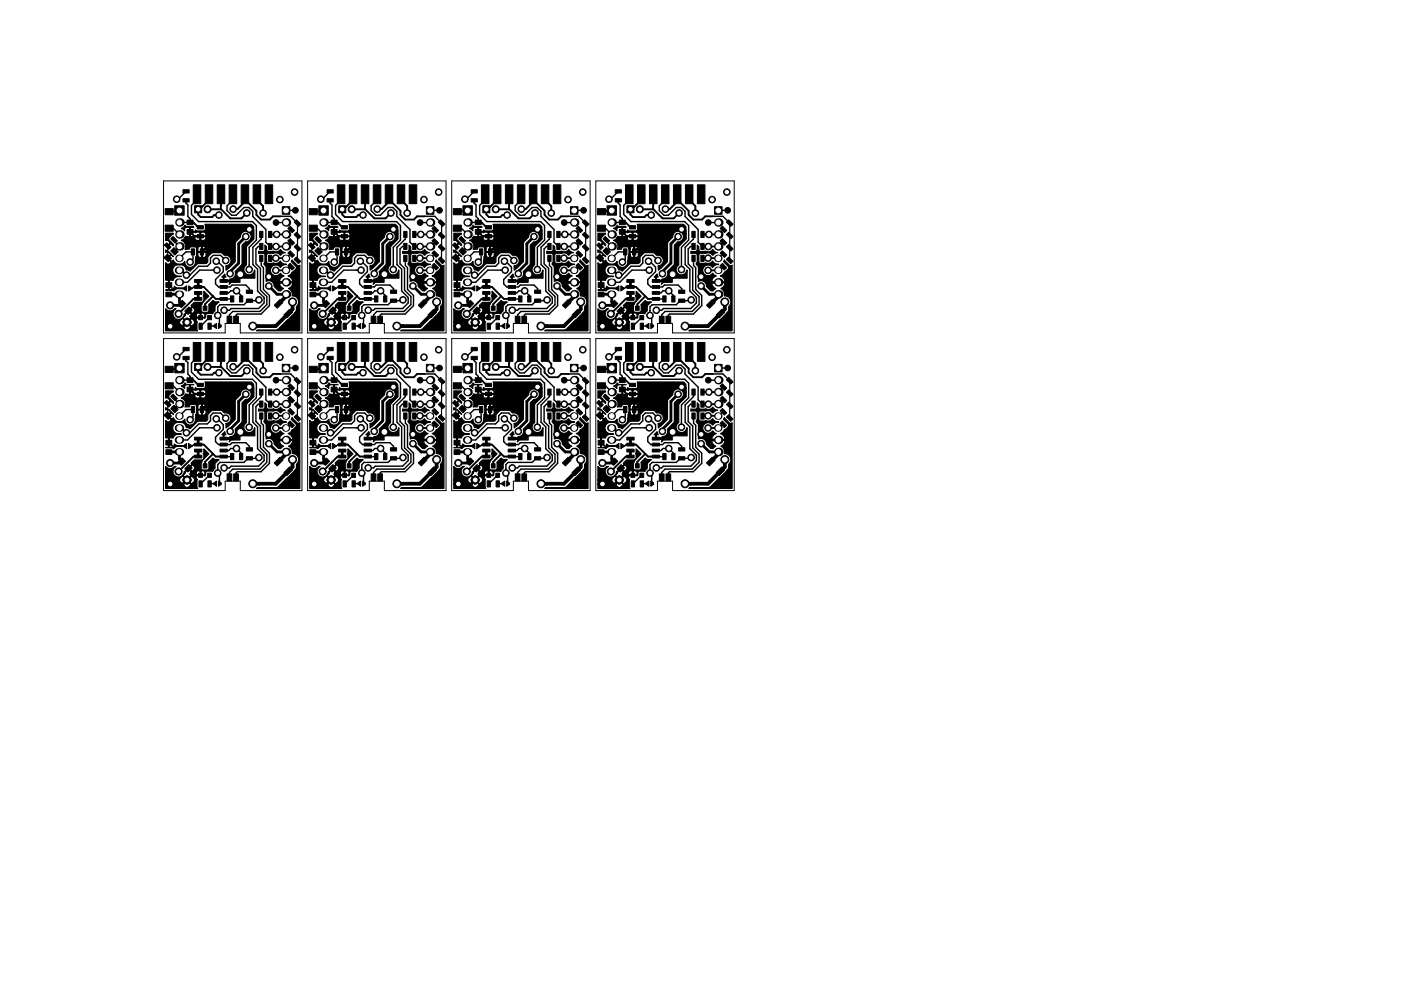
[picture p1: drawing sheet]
<svg xmlns="http://www.w3.org/2000/svg" width="297mm" height="210mm" viewBox="0 0 297 210" stroke-linecap="round" stroke-linejoin="round" font-family="sans-serif">
<path d="M34.7 38.4h29.3v32.2h-13.1v-2h-3.2v2h-13zM65.2 38.4h29.4v32.2h-13.1v-2h-3.2v2h-13.1zM95.8 38.4h29.3v32.2h-13.1v-2h-3.2v2h-13zM126.3 38.4h29.4v32.2h-13.1v-2h-3.2v2h-13.1zM34.7 71.8h29.3v32.3h-13.1v-2h-3.2v2h-13zM65.2 71.8h29.4v32.3h-13.1v-2h-3.2v2h-13.1zM95.8 71.8h29.3v32.3h-13.1v-2h-3.2v2h-13zM126.3 71.8h29.4v32.3h-13.1v-2h-3.2v2h-13.1z" fill="none" stroke="#000" stroke-width=".21"/>
<g fill="#000" stroke="#000" stroke-width=".21">
<path d="M35.5 53.9l.9 .9-.7 .7-.9-.9zM35.3 51.5l1 .9-.5 .5-1-.9zM35 44.3h1.7v1.3h-1.7zM35 47.8h1.7v1.3h-1.7zM36.2 53.2l.7-.7 .9 .9-.7 .7zM37 43.7h2v2h-2zM36.2 50.7l.5-.5 .9 .9-.5 .5zM38.8 40.3h1.3v.7h-1.3zM38.8 42.2h1.3v.7h-1.3zM39.7 48.7h1.2v1h-1.2zM39.7 46.7h1.2v1h-1.2zM40.6 52.8h.7v1.3h-.7z"/>
<path d="M41 39.2h1.6v4h-1.6zM41.3 43.6h1.5v1.5h-1.5zM41.8 47.9h1.3v.7h-1.3zM41.8 49.8h1.3v.7h-1.3zM42.5 52.8h.7v1.3h-.7zM41.2 59.3h1.6v.6h-1.6zM43.5 39.2h1.6v4h-1.6zM46.1 39.2h1.6v4h-1.6zM46.6 59.3h1.6v.6h-1.6zM48.6 39.2h1.6v4h-1.6zM51.1 39.2h1.6v4h-1.6zM53.7 39.2h1.6v4h-1.6z"/>
<path d="M55 49.1h.7v1.3h-.7zM55 54.2h.7v1.3h-.7zM55 51.6h.7v1.3h-.7zM56.2 39.2h1.6v4h-1.6zM56.9 49.1h.7v1.3h-.7zM56.9 54.2h.7v1.3h-.7zM56.9 51.6h.7v1.3h-.7zM59.8 43.9h1.6v1.6h-1.6zM61.5 55.9l.9 .9-.5 .5-.9-.9zM61.5 48l.9 .9-.5 .5-.9-.9zM61.5 50.6l.9 .9-.5 .5-.9-.9zM61.5 53.2l.9 .9-.5 .5-.9-.9z"/>
<path d="M62.4 55l.4-.5 1 1-.5 .4zM62.4 47.1l.5-.5 .9 1-.5 .4zM62.4 49.8l.5-.5 .9 .9-.5 .5zM62.4 52.4l.5-.5 .9 .9-.5 .5zM65.3 54.6l.7-.7 .9 .9-.7 .7zM65.9 51.5l.9 .9-.5 .5-.9-.9zM65.6 47.8h1.7v1.3h-1.7zM65.6 44.3h1.7v1.3h-1.7zM67.4 52.5l.9 .9-.7 .7-.9-.9zM67.6 43.7h2v2h-2zM66.7 50.7l.5-.5 1 .9-.5 .5zM69.3 42.2h1.3v.7h-1.3z"/>
<path d="M69.3 40.3h1.3v.7h-1.3zM70.2 46.7h1.3v1h-1.3zM70.2 48.7h1.3v1h-1.3zM71.1 52.8h.7v1.3h-.7zM71.5 39.2h1.6v4h-1.6zM71.8 43.6h1.5v1.5h-1.5zM72.4 49.8h1.3v.7h-1.3zM72.4 47.9h1.3v.7h-1.3zM73 52.8h.7v1.3h-.7zM71.8 59.3h1.5v.6h-1.5zM74.1 39.2h1.6v4h-1.6zM76.6 39.2h1.6v4h-1.6z"/>
<path d="M77.2 59.3h1.5v.6h-1.5zM79.1 39.2h1.6v4h-1.6zM81.7 39.2h1.6v4h-1.6zM84.2 39.2h1.6v4h-1.6zM85.6 49.1h.7v1.3h-.7zM85.6 51.6h.7v1.3h-.7zM85.6 54.2h.7v1.3h-.7zM86.8 39.2h1.6v4h-1.6zM87.5 49.1h.7v1.3h-.7zM87.5 51.6h.7v1.3h-.7zM87.5 54.2h.7v1.3h-.7zM90.4 43.9h1.6v1.6h-1.6z"/>
<path d="M91.6 56.4l.5-.5 .9 .9-.5 .5zM92.1 53.2l.9 .9-.5 .5-.9-.9zM92.1 50.6l.9 .9-.5 .5-.9-.9zM92.1 48l.9 .9-.5 .5-.9-.9zM92.9 55l.5-.5 .9 1-.5 .4zM92.9 52.4l.5-.5 .9 .9-.5 .5zM92.9 49.8l.5-.5 .9 .9-.5 .5zM92.9 47.1l.5-.5 .9 1-.5 .4zM96.6 53.9l.9 .9-.7 .7-.9-.9zM96.4 51.5l1 .9-.5 .5-1-.9zM96.1 47.8h1.7v1.3h-1.7zM96.1 44.3h1.7v1.3h-1.7z"/>
<path d="M98 52.5l.9 .9-.7 .7-.9-.9zM98.1 43.7h2v2h-2zM97.3 50.7l.5-.5 .9 .9-.5 .5zM99.9 42.2h1.3v.7h-1.3zM99.9 40.3h1.3v.7h-1.3zM100.8 46.7h1.2v1h-1.2zM100.8 48.7h1.2v1h-1.2zM101.7 52.8h.7v1.3h-.7zM102.1 39.2h1.6v4h-1.6zM102.4 43.6h1.5v1.5h-1.5zM102.9 49.8h1.3v.7h-1.3zM102.9 47.9h1.3v.7h-1.3z"/>
<path d="M103.6 52.8h.7v1.3h-.7zM102.3 59.3h1.6v.6h-1.6zM104.6 39.2h1.6v4h-1.6zM107.2 39.2h1.6v4h-1.6zM107.7 59.3h1.6v.6h-1.6zM109.7 39.2h1.6v4h-1.6zM112.2 39.2h1.6v4h-1.6zM114.8 39.2h1.6v4h-1.6zM116.1 49.1h.7v1.3h-.7zM116.1 51.6h.7v1.3h-.7zM116.1 54.2h.7v1.3h-.7zM117.3 39.2h1.6v4h-1.6z"/>
<path d="M118 49.1h.7v1.3h-.7zM118 51.6h.7v1.3h-.7zM118 54.2h.7v1.3h-.7zM120.9 43.9h1.6v1.6h-1.6zM122.6 55.9l.9 .9-.5 .5-.9-.9zM122.6 53.2l.9 .9-.5 .5-.9-.9zM122.6 50.6l.9 .9-.5 .5-.9-.9zM122.6 48l.9 .9-.5 .5-.9-.9zM123.5 55l.4-.5 1 1-.5 .4zM123.5 52.4l.5-.5 .9 .9-.5 .5zM123.5 49.8l.5-.5 .9 .9-.5 .5zM124 46.6l.9 1-.5 .4-.9-.9z"/>
<path d="M127.1 53.9l.9 .9-.7 .7-.9-.9zM127 51.5l.9 .9-.5 .5-.9-.9zM126.7 47.8h1.7v1.3h-1.7zM126.7 44.3h1.7v1.3h-1.7zM127.8 53.2l.7-.7 .9 .9-.7 .7zM128.7 43.7h2v2h-2zM127.8 50.7l.5-.5 1 .9-.5 .5zM130.4 42.2h1.3v.7h-1.3zM130.4 40.3h1.3v.7h-1.3zM131.3 46.7h1.3v1h-1.3zM131.3 48.7h1.3v1h-1.3zM132.2 52.8h.7v1.3h-.7z"/>
<path d="M132.6 39.2h1.6v4h-1.6zM132.9 43.6h1.5v1.5h-1.5zM133.5 49.8h1.3v.7h-1.3zM133.5 47.9h1.3v.7h-1.3zM134.1 52.8h.7v1.3h-.7zM132.9 59.3h1.5v.6h-1.5zM135.2 39.2h1.6v4h-1.6zM137.7 39.2h1.6v4h-1.6zM138.3 59.3h1.5v.6h-1.5zM140.2 39.2h1.6v4h-1.6zM142.8 39.2h1.6v4h-1.6zM145.3 39.2h1.6v4h-1.6z"/>
<path d="M146.7 49.1h.7v1.3h-.7zM146.7 51.6h.7v1.3h-.7zM146.7 54.2h.7v1.3h-.7zM147.9 39.2h1.6v4h-1.6zM148.6 49.1h.7v1.3h-.7zM148.6 51.6h.7v1.3h-.7zM148.6 54.2h.7v1.3h-.7zM151.5 43.9h1.6v1.6h-1.6zM153.2 55.9l.9 .9-.5 .5-.9-.9zM152.7 53.7l.5-.5 .9 .9-.5 .5zM152.7 51.1l.5-.5 .9 .9-.5 .5zM152.7 48.5l.5-.5 .9 .9-.5 .5z"/>
<path d="M154 55l.5-.5 .9 1-.5 .4zM154 52.4l.5-.5 .9 .9-.5 .5zM154 49.8l.5-.5 .9 .9-.5 .5zM154 47.1l.5-.5 .9 1-.5 .4zM35.2 60h1.2v1h-1.2zM35.2 62h1.2v1h-1.2zM35 77.7h1.7v1.3h-1.7zM37 77.1h2v2h-2zM38.6 63.7l.7 .7-.8 .9-.8-.7zM38.8 75.6h1.3v.7h-1.3zM38.8 73.7h1.3v.7h-1.3zM39 61l.6-.4v1.1l-.6-.4z"/>
<path d="M40 65.1l.8 .7-.9 .9-.7-.7zM39.4 67.6l.5-.1 .7 .8-.1 .3-.8 .7-.3-.1-.7-.7 .1-.3zM40 60.6l.6 .4v.3l-.6 .4zM41 72.7h1.6v4h-1.6zM41.3 77.1h1.5v1.5h-1.5zM41.2 60.6h1.6v.6h-1.6zM41.2 61.8h1.6v.6h-1.6zM41.2 63.1h1.6v.6h-1.6zM42.2 68.6h.7v1.3h-.7zM42.1 66.9h.8v.9h-.8zM43.5 72.7h1.6v4h-1.6zM43.1 64.9h.8v.9h-.8z"/>
<path d="M44.1 68.6h.7v1.3h-.7zM44 66.9h.8v.9h-.8zM45.3 69l.6-.4v1.1l-.6-.4zM46.1 72.7h1.6v4h-1.6zM46.3 68.6l.6 .4v.3l-.6 .4zM48.1 67.1h1v1.5h-1zM46.6 63.1h1.6v.6h-1.6zM46.6 61.8h1.6v.6h-1.6zM46.6 60.6h1.6v.6h-1.6zM48.6 72.7h1.6v4h-1.6zM49.5 67.1h1v1.5h-1zM48.9 62.8h.7v1.3h-.7z"/>
<path d="M51.1 72.7h1.6v4h-1.6zM50.8 62.8h.7v1.3h-.7zM52.2 63.4h1.3v.7h-1.3zM52.2 61.5h1.3v.7h-1.3zM53.7 72.7h1.6v4h-1.6zM56.2 72.7h1.6v4h-1.6zM58.1 64.8l1.2-1.2 .7 .6-1.2 1.2zM59.8 77.3h1.6v1.6h-1.6zM60.2 66.8l1.2-1.2 .6 .6-1.2 1.3zM65.7 62h1.3v1h-1.3zM65.7 60h1.3v1h-1.3zM65.6 77.7h1.7v1.3h-1.7z"/>
<path d="M67.6 77.1h2v2h-2zM68.3 64.6l.9-.9 .7 .7-.9 .9zM69.3 75.6h1.3v.7h-1.3zM69.3 73.7h1.3v.7h-1.3zM69.5 61l.6-.4v1.1l-.6-.4zM69.7 66l.9-.9 .7 .7-.9 .9zM69.4 68.1l.6-.6h.3l.7 .6 .1 .4-.7 .7-.3 .1-.7-.7zM70.5 60.6l.6 .4v.3l-.6 .4zM71.5 72.7h1.6v4h-1.6zM71.8 77.1h1.5v1.5h-1.5zM71.8 63.1h1.5v.6h-1.5zM71.8 61.8h1.5v.6h-1.5z"/>
<path d="M71.8 60.6h1.5v.6h-1.5zM72.7 68.6h.7v1.3h-.7zM72.7 66.9h.8v.9h-.8zM74.1 72.7h1.6v4h-1.6zM73.6 64.9h.8v.9h-.8zM74.6 68.6h.7v1.3h-.7zM74.6 66.9h.8v.9h-.8zM75.9 69l.6-.4v1.1l-.6-.4zM76.6 72.7h1.6v4h-1.6zM76.9 68.6l.6 .4v.3l-.6 .4zM78.7 67.1h1v1.5h-1zM77.2 60.6h1.5v.6h-1.5z"/>
<path d="M77.2 61.8h1.5v.6h-1.5zM77.2 63.1h1.5v.6h-1.5zM79.1 72.7h1.6v4h-1.6zM80.1 67.1h1v1.5h-1zM79.4 62.8h.7v1.3h-.7zM81.7 72.7h1.6v4h-1.6zM81.3 62.8h.7v1.3h-.7zM82.8 61.5h1.3v.7h-1.3zM82.8 63.4h1.3v.7h-1.3zM84.2 72.7h1.6v4h-1.6zM86.8 72.7h1.6v4h-1.6zM88.7 64.8l1.2-1.2 .6 .6-1.2 1.2z"/>
<path d="M90.4 77.3h1.6v1.6h-1.6zM90.7 66.8l1.2-1.2 .7 .6-1.2 1.3zM96.3 62h1.2v1h-1.2zM96.3 60h1.2v1h-1.2zM96.1 77.7h1.7v1.3h-1.7zM98.1 77.1h2v2h-2zM98.8 64.6l.9-.9 .7 .7-.8 .9zM99.9 75.6h1.3v.7h-1.3zM99.9 73.7h1.3v.7h-1.3zM100.1 61l.6-.4v1.1l-.6-.4zM101.1 65.1l.8 .7-.9 .9-.7-.7zM100.5 67.6l.5-.1 .7 .8-.1 .3-.8 .7-.3-.1-.7-.7 .1-.3z"/>
<path d="M101.1 60.6l.6 .4v.3l-.6 .4zM102.1 72.7h1.6v4h-1.6zM102.4 77.1h1.5v1.5h-1.5zM102.3 63.1h1.6v.6h-1.6zM102.3 61.8h1.6v.6h-1.6zM102.3 60.6h1.6v.6h-1.6zM103.3 68.6h.7v1.3h-.7zM103.2 66.9h.8v.9h-.8zM104.6 72.7h1.6v4h-1.6zM104.2 64.9h.8v.9h-.8zM105.2 68.6h.7v1.3h-.7zM105.1 66.9h.8v.9h-.8z"/>
<path d="M106.4 69l.6-.4v1.1l-.6-.4zM107.2 72.7h1.6v4h-1.6zM107.4 68.6l.6 .4v.3l-.6 .4zM109.2 67.1h1v1.5h-1zM107.7 60.6h1.6v.6h-1.6zM107.7 61.8h1.6v.6h-1.6zM107.7 63.1h1.6v.6h-1.6zM109.7 72.7h1.6v4h-1.6zM110.6 67.1h1v1.5h-1zM110 62.8h.7v1.3h-.7zM112.2 72.7h1.6v4h-1.6zM111.9 62.8h.7v1.3h-.7z"/>
<path d="M113.3 61.5h1.3v.7h-1.3zM113.3 63.4h1.3v.7h-1.3zM114.8 72.7h1.6v4h-1.6zM117.3 72.7h1.6v4h-1.6zM119.2 64.8l1.2-1.2 .7 .6-1.2 1.2zM120.9 77.3h1.6v1.6h-1.6zM121.3 66.8l1.2-1.2 .6 .6-1.2 1.3zM126.8 62h1.3v1h-1.3zM126.8 60h1.3v1h-1.3zM126.7 77.7h1.7v1.3h-1.7zM128.7 77.1h2v2h-2zM129.4 64.6l.9-.9 .7 .7-.9 .9z"/>
<path d="M130.4 75.6h1.3v.7h-1.3zM130.4 73.7h1.3v.7h-1.3zM130.6 61l.6-.4v1.1l-.6-.4zM131.7 65.1l.7 .7-.9 .9-.7-.7zM131 67.6l.5-.1 .7 .8-.1 .3-.7 .7-.3-.1-.7-.7 .1-.3zM131.6 60.6l.6 .4v.3l-.6 .4zM132.6 72.7h1.6v4h-1.6zM132.9 77.1h1.5v1.5h-1.5zM132.9 63.1h1.5v.6h-1.5zM132.9 61.8h1.5v.6h-1.5zM132.9 60.6h1.5v.6h-1.5zM133.8 68.6h.7v1.3h-.7z"/>
<path d="M133.8 66.9h.8v.9h-.8zM135.2 72.7h1.6v4h-1.6zM134.7 64.9h.8v.9h-.8zM135.7 68.6h.7v1.3h-.7zM135.7 66.9h.8v.9h-.8zM137 69l.6-.4v1.1l-.6-.4zM137.7 72.7h1.6v4h-1.6zM138 68.6l.6 .4v.3l-.6 .4zM139.8 67.1h1v1.5h-1zM138.3 60.6h1.5v.6h-1.5zM138.3 61.8h1.5v.6h-1.5zM138.3 63.1h1.5v.6h-1.5z"/>
<path d="M140.2 72.7h1.6v4h-1.6zM141.2 67.1h1v1.5h-1zM140.5 62.8h.7v1.3h-.7zM142.8 72.7h1.6v4h-1.6zM142.4 62.8h.7v1.3h-.7zM143.9 61.5h1.3v.7h-1.3zM143.9 63.4h1.3v.7h-1.3zM145.3 72.7h1.6v4h-1.6zM147.9 72.7h1.6v4h-1.6zM149.8 64.8l1.2-1.2 .6 .6-1.2 1.2zM151.5 77.3h1.6v1.6h-1.6zM151.8 66.8l1.2-1.2 .7 .6-1.2 1.3z"/>
<path d="M35.5 87.4l.9 .9-.7 .7-.9-.9zM35.3 85l1 .9-.5 .5-1-.9zM35.2 95.4h1.2v1h-1.2zM35.2 93.4h1.2v1h-1.2zM35 81.2h1.7v1.3h-1.7zM36.2 86.7l.7-.7 .9 .9-.7 .7zM36.2 84.1l.5-.5 .9 .9-.5 .5zM38.6 97.2l.7 .7-.8 .8-.8-.7zM39 94.5l.6-.4v1.1l-.6-.4zM39.2 99.5l.8-.9 .8 .7-.9 .9zM39.7 80.1h1.2v1h-1.2zM39.7 82.1h1.2v1h-1.2z"/>
<path d="M40.6 86.2h.7v1.3h-.7zM40 94.1l.6 .4v.3l-.6 .4zM41.8 83.2h1.3v.7h-1.3zM41.8 81.3h1.3v.7h-1.3zM42.5 86.2h.7v1.3h-.7zM41.2 96.6h1.6v.6h-1.6zM41.2 95.3h1.6v.6h-1.6zM41.2 94h1.6v.6h-1.6zM41.2 92.8h1.6v.6h-1.6zM43.1 98.4h.8v.9h-.8zM46.6 92.8h1.6v.6h-1.6zM46.6 94h1.6v.6h-1.6z"/>
<path d="M46.6 95.3h1.6v.6h-1.6zM46.6 96.6h1.6v.6h-1.6zM48.9 96.2h.7v1.3h-.7zM50.8 96.2h.7v1.3h-.7zM52.2 95h1.3v.7h-1.3zM52.2 96.9h1.3v.7h-1.3zM55 82.5h.7v1.3h-.7zM55 85.1h.7v1.3h-.7zM55 87.6h.7v1.3h-.7zM56.9 82.5h.7v1.3h-.7zM56.9 85.1h.7v1.3h-.7zM56.9 87.6h.7v1.3h-.7z"/>
<path d="M58.1 98.2l1.2-1.2 .7 .6-1.2 1.3zM61.5 89.3l.9 .9-.5 .5-.9-.9zM61 87.2l.5-.5 .9 .9-.5 .5zM61 84.6l.5-.5 .9 .9-.5 .5zM61 81.9l.5-.5 .9 .9-.5 .5zM62.4 88.5l.4-.5 1 .9-.5 .5zM62.4 85.8l.5-.5 .9 .9-.5 .5zM62.4 83.2l.5-.5 .9 .9-.5 .5zM62.4 80.6l.5-.5 .9 .9-.5 .5zM65.3 88.1l.7-.7 .9 .9-.7 .7zM65.4 85.5l.5-.5 .9 .9-.5 .5zM65.7 95.4h1.3v1h-1.3z"/>
<path d="M65.7 93.4h1.3v1h-1.3zM65.6 81.2h1.7v1.3h-1.7zM67.4 86l.9 .9-.7 .7-.9-.9zM67.2 83.6l1 .9-.5 .5-1-.9zM68.3 98l.9-.8 .7 .7-.9 .8zM69.5 94.5l.6-.4v1.1l-.6-.4zM69.7 99.5l.9-.9 .7 .7-.9 .9zM70.2 80.1h1.3v1h-1.3zM70.2 82.1h1.3v1h-1.3zM71.1 86.2h.7v1.3h-.7zM70.5 94.1l.6 .4v.3l-.6 .4zM72.4 83.2h1.3v.7h-1.3z"/>
<path d="M72.4 81.3h1.3v.7h-1.3zM73 86.2h.7v1.3h-.7zM71.8 96.6h1.5v.6h-1.5zM71.8 95.3h1.5v.6h-1.5zM71.8 94h1.5v.6h-1.5zM71.8 92.8h1.5v.6h-1.5zM73.6 98.4h.8v.9h-.8zM77.2 92.8h1.5v.6h-1.5zM77.2 94h1.5v.6h-1.5zM77.2 95.3h1.5v.6h-1.5zM77.2 96.6h1.5v.6h-1.5zM79.4 96.2h.7v1.3h-.7z"/>
<path d="M81.3 96.2h.7v1.3h-.7zM82.8 95h1.3v.7h-1.3zM82.8 96.9h1.3v.7h-1.3zM85.6 82.5h.7v1.3h-.7zM85.6 85.1h.7v1.3h-.7zM85.6 87.6h.7v1.3h-.7zM87.5 82.5h.7v1.3h-.7zM87.5 85.1h.7v1.3h-.7zM87.5 87.6h.7v1.3h-.7zM89.9 97l.6 .6-1.2 1.3-.6-.7zM91.6 89.8l.5-.5 .9 .9-.5 .5zM92.1 86.7l.9 .9-.5 .5-.9-.9z"/>
<path d="M92.1 84.1l.9 .9-.5 .5-.9-.9zM92.1 81.4l.9 .9-.5 .5-.9-.9zM93.4 88l.9 .9-.5 .5-.9-.9zM92.9 85.8l.5-.5 .9 .9-.5 .5zM92.9 83.2l.5-.5 .9 .9-.5 .5zM92.9 80.6l.5-.5 .9 .9-.5 .5zM96.6 87.4l.9 .9-.7 .7-.9-.9zM95.9 85.5l.5-.5 1 .9-.5 .5zM96.3 95.4h1.2v1h-1.2zM96.3 93.4h1.2v1h-1.2zM96.1 81.2h1.7v1.3h-1.7zM98 86l.9 .9-.7 .7-.9-.9z"/>
<path d="M97.3 84.1l.5-.5 .9 .9-.5 .5zM98.8 98l.9-.8 .7 .7-.8 .8zM100.1 94.5l.6-.4v1.1l-.6-.4zM101.1 98.6l.8 .7-.9 .9-.7-.7zM100.8 80.1h1.2v1h-1.2zM100.8 82.1h1.2v1h-1.2zM101.7 86.2h.7v1.3h-.7zM101.1 94.1l.6 .4v.3l-.6 .4zM102.9 83.2h1.3v.7h-1.3zM102.9 81.3h1.3v.7h-1.3zM103.6 86.2h.7v1.3h-.7zM102.3 96.6h1.6v.6h-1.6z"/>
<path d="M102.3 95.3h1.6v.6h-1.6zM102.3 94h1.6v.6h-1.6zM102.3 92.8h1.6v.6h-1.6zM104.2 98.4h.8v.9h-.8zM107.7 92.8h1.6v.6h-1.6zM107.7 94h1.6v.6h-1.6zM107.7 95.3h1.6v.6h-1.6zM107.7 96.6h1.6v.6h-1.6zM110 96.2h.7v1.3h-.7zM111.9 96.2h.7v1.3h-.7zM113.3 95h1.3v.7h-1.3zM113.3 96.9h1.3v.7h-1.3z"/>
<path d="M116.1 82.5h.7v1.3h-.7zM116.1 85.1h.7v1.3h-.7zM116.1 87.6h.7v1.3h-.7zM118 82.5h.7v1.3h-.7zM118 85.1h.7v1.3h-.7zM118 87.6h.7v1.3h-.7zM120.4 97l.7 .6-1.2 1.3-.7-.7zM122.1 89.8l.5-.5 .9 .9-.5 .5zM122.1 87.2l.5-.5 .9 .9-.5 .5zM122.1 84.6l.5-.5 .9 .9-.5 .5zM122.1 81.9l.5-.5 .9 .9-.5 .5zM123.5 88.5l.4-.5 1 .9-.5 .5z"/>
<path d="M124 85.3l.9 .9-.5 .5-.9-.9zM124 82.7l.9 .9-.5 .5-.9-.9zM124 80.1l.9 .9-.5 .5-.9-.9zM127.1 87.4l.9 .9-.7 .7-.9-.9zM127 85l.9 .9-.5 .5-.9-.9zM126.8 95.4h1.3v1h-1.3zM126.8 93.4h1.3v1h-1.3zM126.7 81.2h1.7v1.3h-1.7zM127.8 86.7l.7-.7 .9 .9-.7 .7zM127.8 84.1l.5-.5 1 .9-.5 .5zM129.4 98l.9-.8 .7 .7-.9 .8zM130.6 94.5l.6-.4v1.1l-.6-.4z"/>
<path d="M130.8 99.5l.9-.9 .7 .7-.9 .9zM131.3 80.1h1.3v1h-1.3zM131.3 82.1h1.3v1h-1.3zM132.2 86.2h.7v1.3h-.7zM131.6 94.1l.6 .4v.3l-.6 .4zM133.5 83.2h1.3v.7h-1.3zM133.5 81.3h1.3v.7h-1.3zM134.1 86.2h.7v1.3h-.7zM132.9 96.6h1.5v.6h-1.5zM132.9 95.3h1.5v.6h-1.5zM132.9 94h1.5v.6h-1.5zM132.9 92.8h1.5v.6h-1.5z"/>
<path d="M134.7 98.4h.8v.9h-.8zM138.3 92.8h1.5v.6h-1.5zM138.3 94h1.5v.6h-1.5zM138.3 95.3h1.5v.6h-1.5zM138.3 96.6h1.5v.6h-1.5zM140.5 96.2h.7v1.3h-.7zM142.4 96.2h.7v1.3h-.7zM143.9 95h1.3v.7h-1.3zM143.9 96.9h1.3v.7h-1.3zM146.7 82.5h.7v1.3h-.7zM146.7 85.1h.7v1.3h-.7zM146.7 87.6h.7v1.3h-.7z"/>
<path d="M148.6 82.5h.7v1.3h-.7zM148.6 85.1h.7v1.3h-.7zM148.6 87.6h.7v1.3h-.7zM151 97l.6 .6-1.2 1.3-.6-.7zM153.2 89.3l.9 .9-.5 .5-.9-.9zM152.7 87.2l.5-.5 .9 .9-.5 .5zM152.7 84.6l.5-.5 .9 .9-.5 .5zM152.7 81.9l.5-.5 .9 .9-.5 .5zM154 88.5l.5-.5 .9 .9-.5 .5zM154 85.8l.5-.5 .9 .9-.5 .5zM154 83.2l.5-.5 .9 .9-.5 .5zM154 80.6l.5-.5 .9 .9-.5 .5z"/>
<path d="M39.4 101h.5l.7 .8-.1 .3-.8 .6h-.3l-.7-.8 .1-.3zM42.2 102h.7v1.3h-.7zM42.1 100.4h.8v.9h-.8zM44.1 102h.7v1.3h-.7zM44 100.4h.8v.9h-.8zM45.3 102.5l.6-.4v1.1l-.6-.4zM46.3 102.1l.6 .4v.3l-.6 .4zM48.1 100.5h1v1.5h-1zM49.5 100.5h1v1.5h-1zM60.2 100.3l1.2-1.2 .6 .6-1.2 1.2zM69.4 101.6l.6-.6 .3-.1 .7 .7 .1 .3-.7 .8h-.3l-.7-.7zM72.7 102h.7v1.3h-.7z"/>
<path d="M72.7 100.4h.8v.9h-.8zM74.6 102h.7v1.3h-.7zM74.6 100.4h.8v.9h-.8zM75.9 102.5l.6-.4v1.1l-.6-.4zM76.9 102.1l.6 .4v.3l-.6 .4zM78.7 100.5h1v1.5h-1zM80.1 100.5h1v1.5h-1zM90.7 100.3l1.2-1.2 .7 .6-1.2 1.2zM100.5 101h.5l.7 .8-.1 .3-.8 .6h-.3l-.7-.8 .1-.3zM103.3 102h.7v1.3h-.7zM103.2 100.4h.8v.9h-.8zM105.2 102h.7v1.3h-.7z"/>
<path d="M105.1 100.4h.8v.9h-.8zM106.4 102.5l.6-.4v1.1l-.6-.4zM107.4 102.1l.6 .4v.3l-.6 .4zM109.2 100.5h1v1.5h-1zM110.6 100.5h1v1.5h-1zM121.3 100.3l1.2-1.2 .6 .6-1.2 1.2zM131 101h.5l.7 .8-.1 .3-.7 .6h-.3l-.7-.8 .1-.3zM133.8 102h.7v1.3h-.7zM133.8 100.4h.8v.9h-.8zM135.7 102h.7v1.3h-.7zM135.7 100.4h.8v.9h-.8zM137 102.5l.6-.4v1.1l-.6-.4z"/>
<path d="M138 102.1l.6 .4v.3l-.6 .4zM139.8 100.5h1v1.5h-1zM141.2 100.5h1v1.5h-1zM151.8 100.3l1.2-1.2 .7 .6-1.2 1.2z"/>
<circle cx="37.5" cy="42.3" r=".7"/>
<circle cx="39.5" cy="58.4" r=".7"/>
<circle cx="40.3" cy="55.6" r=".7"/>
<circle cx="44" cy="44.4" r=".75"/>
<circle cx="45.8" cy="55.4" r=".7"/>
<circle cx="46" cy="57.3" r=".7"/>
<circle cx="46.4" cy="45.6" r=".7"/>
<circle cx="47.9" cy="55.3" r=".7"/>
<circle cx="48.8" cy="58.1" r=".7"/>
<circle cx="49.4" cy="44.4" r=".7"/>
<circle cx="51" cy="58.2" r=".85"/>
<circle cx="52.1" cy="50.2" r=".7"/>
<circle cx="52.3" cy="45.2" r=".7"/>
<circle cx="52.8" cy="57.2" r=".7"/>
<circle cx="52.9" cy="48.7" r=".7"/>
<circle cx="55.8" cy="45.2" r=".7"/>
<circle cx="57" cy="58.7" r=".7"/>
<circle cx="58.5" cy="57.4" r=".7"/>
<circle cx="58.5" cy="54.8" r=".7"/>
<circle cx="58.5" cy="47.2" r=".6"/>
<circle cx="58.5" cy="52.3" r=".7"/>
<circle cx="58.6" cy="49.7" r=".7"/>
<circle cx="59.3" cy="42.3" r=".7"/>
<circle cx="62.5" cy="40.8" r=".7"/>
<circle cx="62.6" cy="44.6" r=".6"/>
<circle cx="68" cy="42.3" r=".7"/>
<circle cx="70.1" cy="58.4" r=".7"/>
<circle cx="70.9" cy="55.6" r=".7"/>
<circle cx="74.6" cy="44.4" r=".75"/>
<circle cx="76.4" cy="55.4" r=".7"/>
<circle cx="76.5" cy="57.3" r=".7"/>
<circle cx="77" cy="45.6" r=".7"/>
<circle cx="78.4" cy="55.3" r=".7"/>
<circle cx="79.3" cy="58.1" r=".7"/>
<circle cx="80" cy="44.4" r=".7"/>
<circle cx="81.5" cy="58.2" r=".85"/>
<circle cx="82.7" cy="50.2" r=".7"/>
<circle cx="82.9" cy="45.2" r=".7"/>
<circle cx="83.4" cy="57.2" r=".7"/>
<circle cx="83.4" cy="48.7" r=".7"/>
<circle cx="86.3" cy="45.2" r=".7"/>
<circle cx="87.5" cy="58.7" r=".7"/>
<circle cx="89" cy="57.4" r=".7"/>
<circle cx="89" cy="54.8" r=".7"/>
<circle cx="89.1" cy="47.2" r=".6"/>
<circle cx="89.1" cy="52.3" r=".7"/>
<circle cx="89.2" cy="49.7" r=".7"/>
<circle cx="89.9" cy="42.3" r=".7"/>
<circle cx="93" cy="40.8" r=".7"/>
<circle cx="93.2" cy="44.6" r=".6"/>
<circle cx="98.6" cy="42.3" r=".7"/>
<circle cx="100.6" cy="58.4" r=".7"/>
<circle cx="101.4" cy="55.6" r=".7"/>
<circle cx="105.1" cy="44.4" r=".75"/>
<circle cx="106.9" cy="55.4" r=".7"/>
<circle cx="107.1" cy="57.3" r=".7"/>
<circle cx="107.5" cy="45.6" r=".7"/>
<circle cx="109" cy="55.3" r=".7"/>
<circle cx="109.9" cy="58.1" r=".7"/>
<circle cx="110.5" cy="44.4" r=".7"/>
<circle cx="112.1" cy="58.2" r=".85"/>
<circle cx="113.2" cy="50.2" r=".7"/>
<circle cx="113.4" cy="45.2" r=".7"/>
<circle cx="113.9" cy="57.2" r=".7"/>
<circle cx="114" cy="48.7" r=".7"/>
<circle cx="116.9" cy="45.2" r=".7"/>
<circle cx="118.1" cy="58.7" r=".7"/>
<circle cx="119.6" cy="57.4" r=".7"/>
<circle cx="119.6" cy="54.8" r=".7"/>
<circle cx="119.6" cy="47.2" r=".6"/>
<circle cx="119.6" cy="52.3" r=".7"/>
<circle cx="119.7" cy="49.7" r=".7"/>
<circle cx="120.4" cy="42.3" r=".7"/>
<circle cx="123.6" cy="40.8" r=".7"/>
<circle cx="123.7" cy="44.6" r=".6"/>
<circle cx="129.1" cy="42.3" r=".7"/>
<circle cx="131.2" cy="58.4" r=".7"/>
<circle cx="132" cy="55.6" r=".7"/>
<circle cx="135.7" cy="44.4" r=".75"/>
<circle cx="137.5" cy="55.4" r=".7"/>
<circle cx="137.6" cy="57.3" r=".7"/>
<circle cx="138.1" cy="45.6" r=".7"/>
<circle cx="139.5" cy="55.3" r=".7"/>
<circle cx="140.4" cy="58.1" r=".7"/>
<circle cx="141.1" cy="44.4" r=".7"/>
<circle cx="142.6" cy="58.2" r=".85"/>
<circle cx="143.8" cy="50.2" r=".7"/>
<circle cx="144" cy="45.2" r=".7"/>
<circle cx="144.5" cy="57.2" r=".7"/>
<circle cx="144.5" cy="48.7" r=".7"/>
<circle cx="147.4" cy="45.2" r=".7"/>
<circle cx="148.6" cy="58.7" r=".7"/>
<circle cx="150.1" cy="54.8" r=".7"/>
<circle cx="150.1" cy="57.4" r=".7"/>
<circle cx="150.2" cy="47.2" r=".6"/>
<circle cx="150.2" cy="52.3" r=".7"/>
<circle cx="150.3" cy="49.7" r=".7"/>
<circle cx="151" cy="42.3" r=".7"/>
<circle cx="154.1" cy="40.8" r=".7"/>
<circle cx="154.3" cy="44.6" r=".6"/>
<circle cx="36.1" cy="64.8" r=".76"/>
<circle cx="36.1" cy="69.2" r=".7"/>
<circle cx="37.5" cy="75.7" r=".7"/>
<circle cx="37.9" cy="66.6" r=".76"/>
<circle cx="44" cy="77.8" r=".75"/>
<circle cx="46.2" cy="66.9" r=".7"/>
<circle cx="46.4" cy="79.1" r=".7"/>
<circle cx="47.5" cy="65.8" r=".7"/>
<circle cx="49.4" cy="77.8" r=".7"/>
<circle cx="50.1" cy="61.7" r=".7"/>
<circle cx="52.3" cy="78.6" r=".7"/>
<circle cx="53.6" cy="69.2" r=".85"/>
<circle cx="54.9" cy="63.6" r=".7"/>
<circle cx="55.8" cy="78.7" r=".7"/>
<circle cx="57" cy="60.7" r=".7"/>
<circle cx="59.3" cy="75.8" r=".7"/>
<circle cx="62" cy="64.1" r=".85"/>
<circle cx="62.5" cy="74.2" r=".7"/>
<circle cx="62.6" cy="78.1" r=".6"/>
<circle cx="66.6" cy="64.8" r=".76"/>
<circle cx="66.6" cy="69.2" r=".7"/>
<circle cx="68" cy="75.7" r=".7"/>
<circle cx="68.4" cy="66.6" r=".76"/>
<circle cx="74.6" cy="77.8" r=".75"/>
<circle cx="76.7" cy="66.9" r=".7"/>
<circle cx="77" cy="79.1" r=".7"/>
<circle cx="78.1" cy="65.8" r=".7"/>
<circle cx="80" cy="77.8" r=".7"/>
<circle cx="80.7" cy="61.7" r=".7"/>
<circle cx="82.9" cy="78.6" r=".7"/>
<circle cx="84.1" cy="69.2" r=".85"/>
<circle cx="85.4" cy="63.6" r=".7"/>
<circle cx="86.3" cy="78.7" r=".7"/>
<circle cx="87.5" cy="60.7" r=".7"/>
<circle cx="89.9" cy="75.8" r=".7"/>
<circle cx="92.6" cy="64.1" r=".85"/>
<circle cx="93" cy="74.2" r=".7"/>
<circle cx="93.2" cy="78.1" r=".6"/>
<circle cx="97.2" cy="64.8" r=".76"/>
<circle cx="97.2" cy="69.2" r=".7"/>
<circle cx="98.6" cy="75.7" r=".7"/>
<circle cx="99" cy="66.6" r=".76"/>
<circle cx="105.1" cy="77.8" r=".75"/>
<circle cx="107.3" cy="66.9" r=".7"/>
<circle cx="107.5" cy="79.1" r=".7"/>
<circle cx="108.6" cy="65.8" r=".7"/>
<circle cx="110.5" cy="77.8" r=".7"/>
<circle cx="111.2" cy="61.7" r=".7"/>
<circle cx="113.4" cy="78.6" r=".7"/>
<circle cx="114.7" cy="69.2" r=".85"/>
<circle cx="116" cy="63.6" r=".7"/>
<circle cx="116.9" cy="78.7" r=".7"/>
<circle cx="118.1" cy="60.7" r=".7"/>
<circle cx="120.4" cy="75.8" r=".7"/>
<circle cx="123.1" cy="64.1" r=".85"/>
<circle cx="123.6" cy="74.2" r=".7"/>
<circle cx="123.7" cy="78.1" r=".6"/>
<circle cx="127.7" cy="64.8" r=".76"/>
<circle cx="127.7" cy="69.2" r=".7"/>
<circle cx="129.1" cy="75.7" r=".7"/>
<circle cx="129.5" cy="66.6" r=".76"/>
<circle cx="135.7" cy="77.8" r=".75"/>
<circle cx="137.8" cy="66.9" r=".7"/>
<circle cx="138.1" cy="79.1" r=".7"/>
<circle cx="139.2" cy="65.8" r=".7"/>
<circle cx="141.1" cy="77.8" r=".7"/>
<circle cx="141.8" cy="61.7" r=".7"/>
<circle cx="144" cy="78.6" r=".7"/>
<circle cx="145.2" cy="69.2" r=".85"/>
<circle cx="146.5" cy="63.6" r=".7"/>
<circle cx="147.4" cy="78.7" r=".7"/>
<circle cx="148.6" cy="60.7" r=".7"/>
<circle cx="151" cy="75.8" r=".7"/>
<circle cx="153.7" cy="64.1" r=".85"/>
<circle cx="154.1" cy="74.2" r=".7"/>
<circle cx="154.3" cy="78.1" r=".6"/>
<circle cx="36.1" cy="98.2" r=".76"/>
<circle cx="39.5" cy="91.8" r=".7"/>
<circle cx="40.3" cy="89.1" r=".7"/>
<circle cx="45.8" cy="88.9" r=".7"/>
<circle cx="46" cy="90.8" r=".7"/>
<circle cx="47.5" cy="99.3" r=".7"/>
<circle cx="47.9" cy="88.7" r=".7"/>
<circle cx="48.8" cy="91.5" r=".7"/>
<circle cx="50.1" cy="95.2" r=".7"/>
<circle cx="51" cy="91.6" r=".85"/>
<circle cx="52.1" cy="83.6" r=".7"/>
<circle cx="52.8" cy="90.6" r=".7"/>
<circle cx="52.9" cy="82.1" r=".7"/>
<circle cx="54.9" cy="97.1" r=".7"/>
<circle cx="57" cy="94.1" r=".7"/>
<circle cx="57" cy="92.1" r=".7"/>
<circle cx="58.5" cy="88.2" r=".7"/>
<circle cx="58.5" cy="90.8" r=".7"/>
<circle cx="58.5" cy="80.7" r=".6"/>
<circle cx="58.5" cy="85.8" r=".7"/>
<circle cx="58.6" cy="83.2" r=".7"/>
<circle cx="62" cy="97.5" r=".85"/>
<circle cx="66.6" cy="98.2" r=".76"/>
<circle cx="70.1" cy="91.8" r=".7"/>
<circle cx="70.9" cy="89.1" r=".7"/>
<circle cx="76.4" cy="88.9" r=".7"/>
<circle cx="76.5" cy="90.8" r=".7"/>
<circle cx="78.1" cy="99.3" r=".7"/>
<circle cx="78.4" cy="88.7" r=".7"/>
<circle cx="79.3" cy="91.5" r=".7"/>
<circle cx="80.7" cy="95.2" r=".7"/>
<circle cx="81.5" cy="91.6" r=".85"/>
<circle cx="82.7" cy="83.6" r=".7"/>
<circle cx="83.4" cy="90.6" r=".7"/>
<circle cx="83.4" cy="82.1" r=".7"/>
<circle cx="85.4" cy="97.1" r=".7"/>
<circle cx="87.5" cy="94.1" r=".7"/>
<circle cx="87.5" cy="92.1" r=".7"/>
<circle cx="89" cy="88.2" r=".7"/>
<circle cx="89" cy="90.8" r=".7"/>
<circle cx="89.1" cy="80.7" r=".6"/>
<circle cx="89.1" cy="85.8" r=".7"/>
<circle cx="89.2" cy="83.2" r=".7"/>
<circle cx="92.6" cy="97.5" r=".85"/>
<circle cx="97.2" cy="98.2" r=".76"/>
<circle cx="100.6" cy="91.8" r=".7"/>
<circle cx="101.4" cy="89.1" r=".7"/>
<circle cx="106.9" cy="88.9" r=".7"/>
<circle cx="107.1" cy="90.8" r=".7"/>
<circle cx="108.6" cy="99.3" r=".7"/>
<circle cx="109" cy="88.7" r=".7"/>
<circle cx="109.9" cy="91.5" r=".7"/>
<circle cx="111.2" cy="95.2" r=".7"/>
<circle cx="112.1" cy="91.6" r=".85"/>
<circle cx="113.2" cy="83.6" r=".7"/>
<circle cx="113.9" cy="90.6" r=".7"/>
<circle cx="114" cy="82.1" r=".7"/>
<circle cx="116" cy="97.1" r=".7"/>
<circle cx="118.1" cy="94.1" r=".7"/>
<circle cx="118.1" cy="92.1" r=".7"/>
<circle cx="119.6" cy="88.2" r=".7"/>
<circle cx="119.6" cy="90.8" r=".7"/>
<circle cx="119.6" cy="80.7" r=".6"/>
<circle cx="119.6" cy="85.8" r=".7"/>
<circle cx="119.7" cy="83.2" r=".7"/>
<circle cx="123.1" cy="97.5" r=".85"/>
<circle cx="127.7" cy="98.2" r=".76"/>
<circle cx="131.2" cy="91.8" r=".7"/>
<circle cx="132" cy="89.1" r=".7"/>
<circle cx="137.5" cy="88.9" r=".7"/>
<circle cx="137.6" cy="90.8" r=".7"/>
<circle cx="139.2" cy="99.3" r=".7"/>
<circle cx="139.5" cy="88.7" r=".7"/>
<circle cx="140.4" cy="91.5" r=".7"/>
<circle cx="141.8" cy="95.2" r=".7"/>
<circle cx="142.6" cy="91.6" r=".85"/>
<circle cx="143.8" cy="83.6" r=".7"/>
<circle cx="144.5" cy="90.6" r=".7"/>
<circle cx="144.5" cy="82.1" r=".7"/>
<circle cx="146.5" cy="97.1" r=".7"/>
<circle cx="148.6" cy="94.1" r=".7"/>
<circle cx="148.6" cy="92.1" r=".7"/>
<circle cx="150.1" cy="88.2" r=".7"/>
<circle cx="150.1" cy="90.8" r=".7"/>
<circle cx="150.2" cy="80.7" r=".6"/>
<circle cx="150.2" cy="85.8" r=".7"/>
<circle cx="150.3" cy="83.2" r=".7"/>
<circle cx="153.7" cy="97.5" r=".85"/>
<circle cx="36.1" cy="102.7" r=".7"/>
<circle cx="37.9" cy="100" r=".76"/>
<circle cx="46.2" cy="100.4" r=".7"/>
<circle cx="53.6" cy="102.6" r=".85"/>
<circle cx="66.6" cy="102.7" r=".7"/>
<circle cx="68.4" cy="100" r=".76"/>
<circle cx="76.7" cy="100.4" r=".7"/>
<circle cx="84.1" cy="102.6" r=".85"/>
<circle cx="97.2" cy="102.7" r=".7"/>
<circle cx="99" cy="100" r=".76"/>
<circle cx="107.3" cy="100.4" r=".7"/>
<circle cx="114.7" cy="102.6" r=".85"/>
<circle cx="127.7" cy="102.7" r=".7"/>
<circle cx="129.5" cy="100" r=".76"/>
<circle cx="137.8" cy="100.4" r=".7"/>
<circle cx="145.2" cy="102.6" r=".85"/>
</g>
<g fill="none" stroke="#000" stroke-width="1.6">
<path d="M37.8 59.9h.4M37.8 57.4h.4M37.9 54.8h.2M60.5 57.4h.2M60.5 54.8h.2M68.4 59.9h.4M68.4 57.4h.4M68.5 54.8h.2M91.1 57.4h.2M91.1 54.8h.2M98.9 59.9h.4M98.9 57.4h.4"/>
<path d="M99 54.8h.2M121.6 57.4h.2M121.6 54.8h.2M129.5 59.9h.4M129.5 57.4h.4M129.6 54.8h.2M152.2 57.4h.2M152.2 54.8h.2M37.8 62.4h.4M68.4 62.4h.4M98.9 62.4h.4M129.5 62.4h.4"/>
<path d="M37.8 95.9h.4M37.8 93.3h.4M37.8 90.8h.4M37.9 88.3h.2M60.5 90.8h.2M60.5 88.3h.2M68.4 95.9h.4M68.4 93.3h.4M68.4 90.8h.4M68.5 88.3h.2M91.1 90.8h.2M91.1 88.3h.2"/>
<path d="M98.9 95.9h.4M98.9 93.3h.4M98.9 90.8h.4M99 88.3h.2M121.6 90.8h.2M121.6 88.3h.2M129.5 95.9h.4M129.5 93.3h.4M129.5 90.8h.4M129.6 88.3h.2M152.2 90.8h.2M152.2 88.3h.2"/>
</g>
<g fill="#000">
<circle cx="38" cy="52.3" r=".9"/>
<circle cx="38" cy="47.2" r=".9"/>
<circle cx="38" cy="49.7" r=".9"/>
<circle cx="60.6" cy="47.2" r=".9"/>
<circle cx="60.6" cy="59.9" r=".9"/>
<circle cx="60.6" cy="49.7" r=".9"/>
<circle cx="60.6" cy="52.3" r=".9"/>
<circle cx="68.6" cy="47.2" r=".9"/>
<circle cx="68.6" cy="52.3" r=".9"/>
<circle cx="68.6" cy="49.7" r=".9"/>
<circle cx="91.2" cy="47.2" r=".9"/>
<circle cx="91.2" cy="59.9" r=".9"/>
<circle cx="91.2" cy="52.3" r=".9"/>
<circle cx="91.2" cy="49.7" r=".9"/>
<circle cx="99.1" cy="47.2" r=".9"/>
<circle cx="99.1" cy="52.3" r=".9"/>
<circle cx="99.1" cy="49.7" r=".9"/>
<circle cx="121.7" cy="52.3" r=".9"/>
<circle cx="121.7" cy="59.9" r=".9"/>
<circle cx="121.7" cy="49.7" r=".9"/>
<circle cx="121.7" cy="47.2" r=".9"/>
<circle cx="129.7" cy="52.3" r=".9"/>
<circle cx="129.7" cy="49.7" r=".9"/>
<circle cx="129.7" cy="47.2" r=".9"/>
<circle cx="152.3" cy="59.9" r=".9"/>
<circle cx="152.3" cy="52.3" r=".9"/>
<circle cx="152.3" cy="49.7" r=".9"/>
<circle cx="152.3" cy="47.2" r=".9"/>
<circle cx="60.6" cy="62.4" r=".9"/>
<circle cx="91.2" cy="62.4" r=".9"/>
<circle cx="121.7" cy="62.4" r=".9"/>
<circle cx="152.3" cy="62.4" r=".9"/>
<circle cx="38" cy="83.2" r=".9"/>
<circle cx="38" cy="80.6" r=".9"/>
<circle cx="38" cy="85.7" r=".9"/>
<circle cx="60.6" cy="85.7" r=".9"/>
<circle cx="60.6" cy="93.3" r=".9"/>
<circle cx="60.6" cy="83.2" r=".9"/>
<circle cx="60.6" cy="95.9" r=".9"/>
<circle cx="60.6" cy="80.6" r=".9"/>
<circle cx="68.6" cy="80.6" r=".9"/>
<circle cx="68.6" cy="85.7" r=".9"/>
<circle cx="68.6" cy="83.2" r=".9"/>
<circle cx="91.2" cy="85.7" r=".9"/>
<circle cx="91.2" cy="83.2" r=".9"/>
<circle cx="91.2" cy="80.6" r=".9"/>
<circle cx="91.2" cy="95.9" r=".9"/>
<circle cx="91.2" cy="93.3" r=".9"/>
<circle cx="99.1" cy="85.7" r=".9"/>
<circle cx="99.1" cy="83.2" r=".9"/>
<circle cx="99.1" cy="80.6" r=".9"/>
<circle cx="121.7" cy="85.7" r=".9"/>
<circle cx="121.7" cy="95.9" r=".9"/>
<circle cx="121.7" cy="93.3" r=".9"/>
<circle cx="121.7" cy="83.2" r=".9"/>
<circle cx="121.7" cy="80.6" r=".9"/>
<circle cx="129.7" cy="83.2" r=".9"/>
<circle cx="129.7" cy="80.6" r=".9"/>
<circle cx="129.7" cy="85.7" r=".9"/>
<circle cx="152.3" cy="83.2" r=".9"/>
<circle cx="152.3" cy="93.3" r=".9"/>
<circle cx="152.3" cy="95.9" r=".9"/>
<circle cx="152.3" cy="80.6" r=".9"/>
<circle cx="152.3" cy="85.7" r=".9"/>
</g>
<g fill="none" stroke="#000" stroke-width=".25">
<path d="M35.6 52.2v2.5M37 53.3h.1M38 52.3l-1 1M61.7 56.6l-.8 .8h-.3l.8-.8h.3M61.7 53.9h-.2l-.9 .9M61.7 51.3l-1.1 1M61.7 48.7l-1.1 1M63.1 52.6h.1M63.1 47.3v7.9M66.1 52.2v2.5M67.5 53.3h.1M68.6 52.3l-1 1"/>
<path d="M92.3 56.6l-.8 .8h-.3l.7-.8h.4M92.3 53.9h-.2l-.9 .9M92.3 51.3l-1.1 1M92.3 48.7l-1.1 1M93.6 47.3v7.9M93.6 52.6h.1M96.7 52.2v2.5M99.1 52.3l-1 1M122.8 48.7h.1M122.8 48.7l-1.1 1M122.8 56.6l-.8 .8h-.3l.8-.8h.3M122.8 53.9h-.2l-.9 .9"/>
<path d="M122.8 51.3l-1.1 1M124.2 47.3v7.9M127.2 52.2v2.5M128.6 53.3h.1M129.7 52.3l-1.1 1M153.4 56.6l-.8 .8h-.3l.7-.8h.4M153.4 53.9h-.2l-.9 .9M153.4 51.3l-1.1 1M153.4 48.7l-1.1 1M154.7 47.3v7.9M154.7 52.6h.1M35.6 85.7v2.5"/>
<path d="M37 86.8h.1M38 85.7l-1 1.1M61.7 90l-.8 .8h-.3l.8-.7h.3M61.7 87.4h-.2l-.9 .9M61.7 84.8l-1.1 .9M61.7 82.1l-1.1 1.1M63.1 80.8v7.9M63.1 86h.1M66.1 85.7v2.5M67.5 86.8h.1M68.6 85.7l-1 1.1M92.3 90l-.8 .8h-.3l.7-.7h.4"/>
<path d="M92.3 87.4h-.2l-.9 .9M92.3 84.8l-1.1 .9M92.3 82.1l-1.1 1.1M93.6 80.8v7.9M93.6 86h.1M96.7 85.7v2.5M99.1 85.7l-1 1.1M122.8 82.1l-1.1 1.1M122.8 82.1h.1M122.8 90l-.8 .8h-.3l.8-.7h.3M122.8 87.4h-.2l-.9 .9M122.8 84.8l-1.1 .9"/>
<path d="M124.2 80.8v7.9M127.2 85.7v2.5M128.6 86.8h.1M129.7 85.7l-1.1 1.1M153.4 90l-.8 .8h-.3l.7-.7h.4M153.4 87.4h-.2l-.9 .9M153.4 84.8l-1.1 .9M153.4 82.1l-1.1 1.1M154.7 80.8v7.9M154.7 86h.1"/>
</g>
<g fill="none" stroke="#000" stroke-width=".4">
<path d="M38 57.4h.4l1.2 1.1M40.3 49.2l.9 .9h1.3v1.8l.3 .3v1.2M40.3 47.2h.7l1 1h.5M42 44.4v1.1l.5 .6h2.5l.4-.5h1M44.3 44.4h2.6l1.9 1.9h2.4l1.1-1.1M44.3 41.2v1.2l-1.9 1.9h-.6M46.8 43.6v.8M46.9 41.2v2.4M51.9 41.2v1.6l-1.6 1.6h-.9M51.9 42.3l2.5 2.4v.9l.9 1h1.9l.7-.7h1.6M53.6 49.4v.4M54.5 41.2v1.2l1.3 1.3v1.5"/>
<path d="M57.3 52.3h3.3M57.3 49.7h3.3M58.5 57.4h2.1M58.5 57.4h.1M60 54.8h.6M60.1 52.3h.5M60.6 54.8h-3.3M68.6 57.4h.4l1.1 1.1M70.8 49.2l1 .9h1.2v1.8l.4 .3v1.2M70.8 47.2h.7l1.1 1h.4M72.6 44.4v1.1l.5 .6h2.4l.5-.5h1M74.8 44.4h2.6l2 1.9h2.3l1.2-1.1"/>
<path d="M74.9 41.2v1.2l-1.9 1.9h-.7M77.4 41.2v3.2M82.5 42.3l2.4 2.4v.9l1 1h1.9l.6-.7h1.7M82.5 41.2v1.6l-1.6 1.6h-.9M84.1 49.4l.1 .4M85 41.2v1.2l1.3 1.3v1.5M87.8 52.3h3.4M87.8 49.7h3.4M89 57.4h2.2M89 57.4h.1M90.5 54.8h.7M90.6 52.3h.6"/>
<path d="M91.1 54.8h-3.3M99.1 57.4h.4l1.2 1.1M101.4 49.2l.9 .9h1.3v1.8l.3 .3v1.2M101.4 47.2h.7l1 1h.5M103.1 44.4v1.1l.5 .6h2.5l.4-.5h1M105.4 44.4h2.6l1.9 1.9h2.4l1.1-1.1M105.4 41.2v1.2l-1.9 1.9h-.6M107.9 43.6v.8M108 41.2v2.4M113 42.3l2.5 2.4v.9l.9 1h1.9l.7-.7h1.6M113 41.2v1.6l-1.6 1.6h-.9M114.7 49.4v.4"/>
<path d="M115.6 41.2v1.2l1.3 1.3v1.5M118.4 52.3h3.3M118.4 49.7h3.3M119.6 57.4h2.1M119.6 57.4h.1M121.1 54.8h.6M121.2 52.3h.5M121.7 54.8h-3.3M129.7 57.4h.4l1.1 1.1M131.9 49.2l1 .9h1.2v1.8l.4 .3v1.2M131.9 47.2h.7l1.1 1h.4M133.7 44.4v1.1l.5 .6h2.4l.5-.5h1"/>
<path d="M135.9 44.4h2.6l2 1.9h2.3l1.2-1.1M136 41.2v1.2l-1.9 1.9h-.7M138.5 43.6v.8M138.5 41.2v2.4M143.6 42.3l2.4 2.4v.9l1 1h1.9l.6-.7h1.7M143.6 41.2v1.6l-1.6 1.6h-.9M145.2 49.4l.1 .4M146.1 41.2v1.2l1.3 1.3v1.5M148.9 52.3h3.4M148.9 49.7h3.4M150.1 57.4h2.2M150.1 57.4h.1"/>
<path d="M151.6 54.8h.7M151.7 52.3h.6M152.2 54.8h-3.3M40 65.9l.7 .7v.8M40.6 67.4h1.9M40.7 67.4l-1 1M42 77.8v1.2l.5 .5h2.5l.4-.4h1M42 63.4h-1l-3.1 3.2M42 60.9h1.2l2.5 2.5h1.7M44.3 77.8l2.6 .1 1.9 1.9h2.4l1.1-1.2M44.3 74.7v1.2l-1.9 1.8h-.6M45.2 62.8l-1.7 1.7v.9"/>
<path d="M46.8 77.1v.8M46.9 74.7v2.4M51.9 74.7v1.5l-1.6 1.6h-.9M51.9 75.8l2.5 2.4v.8l.9 1h1.9l.7-.7h1.6M54.5 74.7v1.2l1.3 1.3v1.5M70.5 65.9l.7 .7v.8l-1 1M71.2 67.4h1.9M72.6 77.8v1.2l.5 .5h2.4l.5-.4h1M72.6 63.4h-1l-3.2 3.2M72.6 60.9h1.1l2.6 2.5h1.7M74.8 77.8l2.6 .1 2 1.9h2.3l1.2-1.2M74.9 74.7v1.2l-1.9 1.8h-.7"/>
<path d="M75.7 62.8l-1.7 1.7v.9M77.4 74.7v3.2M82.5 74.7v1.5l-1.6 1.6h-.9M82.5 75.8l2.4 2.4v.8l1 1h1.9l.6-.7h1.7M85 74.7v1.2l1.3 1.3v1.5M101.1 65.9l.7 .7v.8M101.7 67.4h1.9M101.8 67.4l-1 1M103.1 77.8v1.2l.5 .5h2.5l.4-.4h1M103.1 63.4h-1l-3.1 3.2M103.1 60.9h1.2l2.5 2.5h1.7M105.4 77.8l2.6 .1 1.9 1.9h2.4l1.1-1.2"/>
<path d="M105.4 74.7v1.2l-1.9 1.8h-.6M106.3 62.8l-1.7 1.7v.9M107.9 77.1v.8M108 74.7v2.4M113 74.7v1.5l-1.6 1.6h-.9M113 75.8l2.5 2.4v.8l.9 1h1.9l.7-.7h1.6M115.6 74.7v1.2l1.3 1.3v1.5M131.6 65.9l.7 .7v.8M132.3 67.4h1.9M132.3 67.4l-1 1M133.7 77.8v1.2l.5 .5h2.4l.5-.4h1M133.7 63.4h-1l-3.2 3.2"/>
<path d="M133.7 60.9h1.1l2.6 2.5h1.7M135.9 77.8l2.6 .1 2 1.9h2.3l1.2-1.2M136 74.7v1.2l-1.9 1.8h-.7M136.8 62.8l-1.7 1.7v.9M138.5 77.1v.8M138.5 74.7v2.4M143.6 74.7v1.5l-1.6 1.6h-.9M143.6 75.8l2.4 2.4v.8l1 1h1.9l.6-.7h1.7M146.1 74.7v1.2l1.3 1.3v1.5M38 90.8h.4l1.2 1.2M40 99.4l.7 .7v.7M40.3 82.6l.9 1h1.3v1.7l.3 .4v1.2"/>
<path d="M40.3 80.6h.7l1 1.1h.5M42 94.3h1.2l2.5 2.6h1.7M42 96.9h-1l-3.1 3.1M45.2 96.3l-1.7 1.7v.8M53.6 82.8v.4M57.3 85.7v.1M57.3 83.2h3.3M57.3 85.8h3.3M58.5 90.8h2.1M58.5 90.8h.1M60 88.3h.6M60.1 85.7h.5"/>
<path d="M60.6 88.2l-3.3 .1M68.6 90.8h.4l1.1 1.2M70.5 99.4l.7 .7v.7l-1 1M70.8 82.6l1 1h1.2v1.7l.4 .4v1.2M70.8 80.6h.7l1.1 1.1h.4M72.6 94.3h1.1l2.6 2.6h1.7M72.6 96.9h-1l-3.2 3.1M75.7 96.3l-1.7 1.7v.8M84.1 82.8l.1 .4M87.8 85.7l3.4 .1M87.8 83.2h3.4M89 90.8h2.2"/>
<path d="M89 90.8h.1M90.5 88.3h.7M90.6 85.7h.6M91.1 88.2l-3.3 .1M99.1 90.8h.4l1.2 1.2M101.1 99.4l.7 .7v.7M101.4 82.6l.9 1h1.3v1.7l.3 .4v1.2M101.4 80.6h.7l1 1.1h.5M103.1 94.3h1.2l2.5 2.6h1.7M103.1 96.9h-1l-3.1 3.1M106.3 96.3l-1.7 1.7v.8M114.7 82.8v.4"/>
<path d="M118.4 85.7v.1M118.4 83.2h3.3M118.4 85.8h3.3M119.6 90.8h2.1M119.6 90.8h.1M121.1 88.3h.6M121.2 85.7h.5M121.7 88.2l-3.3 .1M129.7 90.8h.4l1.1 1.2M131.6 99.4l.7 .7v.7M131.9 82.6l1 1h1.2v1.7l.4 .4v1.2M131.9 80.6h.7l1.1 1.1h.4"/>
<path d="M133.7 94.3h1.1l2.6 2.6h1.7M133.7 96.9h-1l-3.2 3.1M136.8 96.3l-1.7 1.7v.8M145.2 82.8l.1 .4M148.9 85.7l.1 .1M148.9 83.2h3.4M149 85.8h3.3M150.1 90.8h2.2M150.1 90.8h.1M151.6 88.3h.7M151.7 85.7h.6M152.2 88.2l-3.3 .1"/>
<path d="M40.6 100.8h1.9M40.7 100.8l-1 1M71.2 100.8h1.9M101.7 100.8h1.9M101.8 100.8l-1 1M132.3 100.8h1.9M132.3 100.8l-1 1"/>
</g>
<g fill="none" stroke="#000" stroke-width=".3">
<path d="M35.6 54.7l1.4 1.5M35.9 48.4h.8l1.3 1.3M36.9 50.9v.2l1.1 1.2M37 56.2l-1.2 1.1v3.2l.7 .7h2.9M38 44.7h-.9l-.3 .2h-.9M38 54.8l1.4-1.4h1.5v1.6l-.6 .6M38.1 47.2h-.1M38.1 47.2h2.3M39.4 42.5v.6l.4 .4v2.4l.5 .5v.8M39.4 40.6l-1.6 1.7h-.3M39.9 58.2l.1 .2M41.8 41.2v1.2l-1.2 1.2v1.9l1.5 1.5h11.4l.9 .9v3l-1.6 1.6v4.7"/>
<path d="M42.8 53.3v1.6l-2 2h-1l-.8-.7h-2M46 57.3h-3.7l-2.6 2.6h-1.7M46.1 55.1v.3l1.2 1.3v.9l-1.6 1.7v.9l.6 .7h2.5l.4-.4h2.9l.8 .7v.7M47.9 55.3l-1.1-1.1h-1.6l-.6 .5v1.1l-.6 .7h-1.9l-1.8 1.9h-.8M48.8 57.8h.1M48.8 57.8l-.2 .2M49.4 41.2v1.2l-1.3 1.3v1l1 1h1l1.6-1.7h1.1l.8 .8v1.1l2.8 2.8v2.7l.9 .9M51.9 41.2v1.6M55.4 49.7v1l-1.8 1.8v3.6l1 1v4.6l1.4 1.4v1.2l-1.2 1.2h-5.8l-.4 .3h-1.1M55.4 52.6v-.3h-.6l-.5 .5v3.2l.9 .9v4.7l1.4 1.3v1.7l-1.5 1.5h-5.7l-.8 .7v1M55.4 54.8v1.5l.5 .5v4.6l1.2 1.3v2.2l-1.8 1.7h-5l-.3 .3v.9M59.5 45.9h2.1l1.5 1.4"/>
<path d="M60.6 47.2h-2.1M62.6 44.6l-2 .1M66.1 54.7l1.4 1.5M66.4 48.4h.9l1.3 1.3M67.4 50.9v.2l1.2 1.2M67.5 56.2l-1.2 1.1v3.2l.8 .7h2.8M68.6 44.7h-1l-.2 .2h-1M68.6 54.8l1.4-1.4h1.5v1.6l-.6 .6M68.6 47.2h2.4M68.6 47.2h.1M70 42.5v.6l.4 .4v2.4l.4 .5v.8M70 40.6l-1.7 1.7h-.3"/>
<path d="M70.4 58.2l.2 .2M72.3 41.2v1.2l-1.2 1.2v1.9l1.6 1.5h11.4l.8 .9v3l-1.5 1.6v4.7M73.4 53.3v1.6l-2 2h-1.1l-.7-.7h-2.1M76.5 57.3h-3.6l-2.6 2.6h-1.7M76.6 55.1v.3l1.3 1.3v.9l-1.7 1.7v.9l.7 .7h2.5l.4-.4h2.9l.7 .7v.7M78.4 55.3l-1.1-1.1h-1.6l-.5 .5v1.1l-.7 .7h-1.8l-1.9 1.9h-.7M79.4 57.8h.1M79.4 57.8l-.3 .2M79.9 41.2v1.2l-1.2 1.3v1l1 1h.9l1.7-1.7h1l.8 .8v1.1l2.8 2.8v2.7l.9 .9M82.5 41.2v1.6M85.9 54.8v1.5l.5 .5v4.6l1.3 1.3v2.2l-1.8 1.7h-5l-.3 .3v.9M85.9 49.7v1l-1.7 1.8v3.6l1 1v4.6l1.4 1.4-.1 1.2-1.1 1.2h-5.8l-.4 .3h-1.1"/>
<path d="M85.9 52.6v-.3h-.6l-.5 .5v3.2l1 .9v4.7l1.3 1.3v1.7l-1.4 1.5h-5.8l-.7 .7v1M87.8 52.3h.1M90.1 45.9h2.1l1.4 1.4M91.2 47.2h-2.1M93.2 44.6l-2 .1M97 48.4h.8l1.3 1.3M98 50.9v.2l1.1 1.2M98.1 56.2l-1.2 1.1v3.2l.7 .7h2.9M99.1 44.7h-.9l-.3 .2h-.9M99.1 54.8l1.4-1.4h1.5v1.6l-.6 .6M99.2 47.2h2.3M99.2 47.2h-.1"/>
<path d="M100.5 42.5v.6l.4 .4v2.4l.5 .5v.8M100.5 40.6l-1.6 1.7h-.3M101 58.2l.1 .2M102.9 41.2v1.2l-1.2 1.2v1.9l1.5 1.5h11.4l.9 .9v3l-1.6 1.6v4.7M103.9 53.3v1.6l-2 2h-1l-.8-.7h-2l-1.4-1.5M107.1 57.3h-3.7l-2.6 2.6h-1.7M107.2 55.1v.3l1.2 1.3v.9l-1.6 1.7v.9l.6 .7h2.5l.4-.4h2.9l.8 .7v.7M109 55.3l-1.1-1.1h-1.6l-.6 .5v1.1l-.6 .7h-1.9l-1.8 1.9h-.8M110 57.8l-.3 .2M110.5 41.2v1.2l-1.3 1.3v1l1 1h1l1.6-1.7h1.1l.8 .8v1.1l2.8 2.8v2.7l.9 .9M113 41.2v1.6M116.5 52.6v-.3h-.6l-.5 .5v3.2l.9 .9v4.7l1.4 1.3v1.7l-1.5 1.5h-5.7l-.8 .7v1"/>
<path d="M116.5 54.8v1.5l.5 .5v4.6l1.2 1.3v2.2l-1.8 1.7h-5l-.3 .3v.9M116.5 49.7v1l-1.8 1.8v3.6l1 1v4.6l1.4 1.4v1.2l-1.2 1.2h-5.8l-.4 .3h-1.1M120.6 45.9h2.1l1.5 1.4M121.7 47.2h-2.1M123.7 44.6l-2 .1M127.2 54.7l1.4 1.5M127.5 48.4h.9l1.3 1.3M128.5 50.9v.2l1.2 1.2M128.6 56.2l-1.2 1.1v3.2l.8 .7h2.8M129.7 44.7h-1l-.2 .2h-1M129.7 54.8l1.4-1.4h1.5v1.6l-.6 .6M129.7 47.2h2.4"/>
<path d="M129.7 47.2h.1M131.1 42.5v.6l.4 .4v2.4l.4 .5v.8M131.1 40.6l-1.7 1.7h-.3M131.5 58.2l.2 .2M133.4 41.2v1.2l-1.2 1.2v1.9l1.6 1.5h11.4l.8 .9v3l-1.5 1.6v4.7M134.5 53.3v1.6l-2 2h-1.1l-.7-.7h-2.1M137.6 57.3h-3.6l-2.6 2.6h-1.7M137.7 55.1v.3l1.3 1.3v.9l-1.7 1.7v.9l.7 .7h2.5l.4-.4h2.9l.7 .7v.7M139.5 55.3l-1.1-1.1h-1.6l-.5 .5v1.1l-.7 .7h-1.8l-1.9 1.9h-.7M140.5 57.8h.1M140.5 57.8l-.3 .2M141 41.2v1.2l-1.2 1.3v1l1 1h.9l1.7-1.7h1l.8 .8v1.1l2.8 2.8v2.7l.9 .9"/>
<path d="M143.6 41.2v1.6M147 54.8v1.5l.5 .5v4.6l1.3 1.3v2.2l-1.8 1.7h-5l-.3 .3v.9M147 49.7v1l-1.7 1.8v3.6l1 1v4.6l1.4 1.4-.1 1.2-1.1 1.2h-5.8l-.4 .3h-1.1M147 52.6v-.3h-.6l-.5 .5v3.2l1 .9v4.7l1.3 1.3v1.7l-1.4 1.5h-5.8l-.7 .7v1M151.2 45.9h2.1l1.4 1.4M152.3 47.2h-2.1M154.3 44.6l-2 .1M38 78.1h-.9l-.3 .3h-.9M39.4 76v.5l.4 .4v2.5l.5 .4v.8M39.4 74.1l-1.6 1.6h-.3M41.8 74.7v1.2l-1.2 1.1v1.9l1.5 1.6h11.4l.9 .8v3.1l-1.6 1.5v4.7M42 60.9h-.9l-.3 .3h-.5"/>
<path d="M44.4 67.4l-1.9 1.8M45.6 69.2h-1.2M47.4 62.1h1.1l.4-.4h1.2l1 1v.7M47.4 63.4h1.8M49.4 74.7v1.2l-1.3 1.2v1l1 1h1l1.6-1.6h1.1l.8 .8v1.1l2.8 2.7v2.7l.9 .9M51.9 74.7v1.5M55.3 64l-.4-.4-.2 .2h-2.1l-.9 .9h-5.1l-.4 .4v1.8l.3 .4v1.9M59.5 79.3h2.1l1.5 1.5M62.6 78.1h-2M68.6 78.1h-1l-.2 .3h-1M70 76v.5l.4 .4v2.5l.4 .4v.8M70 74.1l-1.7 1.6h-.3"/>
<path d="M72.3 74.7v1.2l-1.2 1.1v1.9l1.6 1.6h11.4l.8 .8v3.1l-1.5 1.5v4.7M72.6 60.9h-1l-.3 .3h-.5M75 67.4l-1.9 1.8M76.2 69.2h-1.2M78 62.1h1l.5-.4h1.2l1 1v.7M78 63.4h1.8M79.9 74.7v1.2l-1.2 1.2v1l1 1h.9l1.7-1.6h1l.8 .8v1.1l2.8 2.7v2.7l.9 .9M82.5 74.7v1.5M85.8 64l-.4-.4-.1 .2h-2.2l-.8 .9h-5.1l-.5 .4v1.8l.4 .4v1.9M90.1 79.3h2.1l1.4 1.5M93.2 78.1h-2M99.1 78.1h-.9l-.3 .3h-.9"/>
<path d="M100.5 76v.5l.4 .4v2.5l.5 .4v.8M100.5 74.1l-1.6 1.6h-.3M102.9 74.7v1.2l-1.2 1.1v1.9l1.5 1.6h11.4l.9 .8v3.1l-1.6 1.5v4.7M103.1 60.9h-.9l-.3 .3h-.5M105.5 67.4l-1.9 1.8M106.7 69.2h-1.2M108.5 62.1h1.1l.4-.4h1.2l1 1v.7M108.5 63.4h1.8M110.5 74.7v1.2l-1.3 1.2v1l1 1h1l1.6-1.6h1.1l.8 .8v1.1l2.8 2.7v2.7l.9 .9M113 74.7v1.5M116.4 64l-.4-.4-.2 .2h-2.1l-.9 .9h-5.1l-.4 .4v1.8l.3 .4v1.9M120.6 79.3h2.1l1.5 1.5"/>
<path d="M123.7 78.1h-2M129.7 78.1h-1l-.2 .3h-1M131.1 76v.5l.4 .4v2.5l.4 .4v.8M131.1 74.1l-1.7 1.6h-.3M133.4 74.7v1.2l-1.2 1.1v1.9l1.6 1.6h11.4l.8 .8v3.1l-1.5 1.5v4.7M133.7 60.9h-1l-.3 .3h-.5M136.1 67.4l-1.9 1.8M137.3 69.2h-1.2M139.1 62.1h1l.5-.4h1.2l1 1v.7M139.1 63.4h1.8M141 74.7v1.2l-1.2 1.2v1l1 1h.9l1.7-1.6h1l.8 .8v1.1l2.8 2.7v2.7l.9 .9M143.6 74.7v1.5"/>
<path d="M146.9 64l-.4-.4-.1 .2h-2.2l-.8 .9h-5.1l-.5 .4v1.8l.4 .4v1.9M151.2 79.3h2.1l1.4 1.5M154.3 78.1h-2M35.6 88.2l1.4 1.4M35.9 81.9h.8l1.3 1.3M36.9 84.3v.3l1.1 1.1M37 89.6l-1.2 1.2v3.1l.7 .7h2.9M38 88.3l1.4-1.4h1.5v1.5l-.6 .7M39.9 91.6l.1 .2M40.4 80.6h-2.4M42 94.3h-.9l-.3 .3h-.5M42.8 86.8v1.6l-2 1.9h-1l-.8-.7h-2"/>
<path d="M46 90.8h-3.7l-2.6 2.5h-1.7M46.1 88.5v.3l1.2 1.3v1l-1.6 1.6v1l.6 .6h2.5l.4-.4h2.9l.8 .8v.6M47.4 95.6h1.1l.4-.4h1.2l1 .9v.8M47.4 96.9h.1M47.4 96.9h1.8M47.9 88.7l-1.1-1.1h-1.6l-.6 .6v1.1l-.6 .6h-1.9l-1.8 1.9h-.8M48.8 91.2h.1M48.8 91.2l-.2 .3M55.3 97.5l-.4-.4-.2 .1h-2.1l-.9 .9h-5.1l-.4 .5v1.8l.3 .3v1.9M55.4 83.2v.9l-1.8 1.8v3.7l1 1v4.6l1.4 1.4v1.1l-1.2 1.2h-5.8l-.4 .4h-1.1M55.4 86v-.3h-.6l-.5 .6v3.1l.9 1v4.6l1.4 1.4v1.7l-1.5 1.4h-5.7l-.8 .7v1.1M55.4 88.3v1.5l.5 .4v4.7l1.2 1.2v2.2l-1.8 1.8h-5l-.3 .2v1"/>
<path d="M58.5 80.7h2.1M60.6 80.6v.1M66.1 88.2l1.4 1.4M66.4 81.9h.9l1.3 1.3M67.4 84.3v.3l1.2 1.1M67.5 89.6l-1.2 1.2v3.1l.8 .7h2.8M68.6 88.3l1.4-1.4h1.5v1.5l-.6 .7M70.4 91.6l.2 .2M71 80.6h-2.4M72.6 94.3h-1l-.3 .3h-.5M73.4 86.8v1.6l-2 1.9h-1.1l-.7-.7h-2.1M76.5 90.8h-3.6l-2.6 2.5h-1.7"/>
<path d="M76.6 88.5v.3l1.3 1.3v1l-1.7 1.6v1l.7 .6h2.5l.4-.4h2.9l.7 .8v.6M78 95.6h1l.5-.4h1.2l1 .9v.8M78 96.9h.1M78 96.9h1.8M78.4 88.7l-1.1-1.1h-1.6l-.5 .6v1.1l-.7 .6h-1.8l-1.9 1.9h-.7M79.4 91.2h.1M79.4 91.2l-.3 .3M85.8 97.5l-.4-.4-.1 .1h-2.2l-.8 .9h-5.1l-.5 .5v1.8l.4 .3v1.9M85.9 88.3v1.5l.5 .4v4.7l1.3 1.2v2.2l-1.8 1.8h-5l-.3 .2v1M85.9 83.2v.9l-1.7 1.8v3.7l1 1v4.6l1.4 1.4-.1 1.1-1.1 1.2h-5.8l-.4 .4h-1.1M85.9 86v-.3h-.6l-.5 .6v3.1l1 1v4.6l1.3 1.4v1.7l-1.4 1.4h-5.8l-.7 .7v1.1M87.8 85.7h.1"/>
<path d="M91.2 80.6l-2.1 .1M97 81.9h.8l1.3 1.3M98 84.3v.3l1.1 1.1M98.1 89.6l-1.2 1.2v3.1l.7 .7h2.9M99.1 88.3l1.4-1.4h1.5v1.5l-.6 .7M101 91.6l.1 .2M101.5 80.6h-2.4M103.1 94.3h-.9l-.3 .3h-.5M103.9 86.8v1.6l-2 1.9h-1l-.8-.7h-2l-1.4-1.4M107.1 90.8h-3.7l-2.6 2.5h-1.7M107.2 88.5v.3l1.2 1.3v1l-1.6 1.6v1l.6 .6h2.5l.4-.4h2.9l.8 .8v.6M108.5 95.6h1.1l.4-.4h1.2l1 .9v.8"/>
<path d="M108.5 96.9h1.8M109 88.7l-1.1-1.1h-1.6l-.6 .6v1.1l-.6 .6h-1.9l-1.8 1.9h-.8M110 91.2l-.3 .3M116.4 97.5l-.4-.4-.2 .1h-2.1l-.9 .9h-5.1l-.4 .5v1.8l.3 .3v1.9M116.5 88.3v1.5l.5 .4v4.7l1.2 1.2v2.2l-1.8 1.8h-5l-.3 .2v1M116.5 83.2v.9l-1.8 1.8v3.7l1 1v4.6l1.4 1.4v1.1l-1.2 1.2h-5.8l-.4 .4h-1.1M116.5 86v-.3h-.6l-.5 .6v3.1l.9 1v4.6l1.4 1.4v1.7l-1.5 1.4h-5.7l-.8 .7v1.1M121.7 80.6l-2.1 .1M127.2 88.2l1.4 1.4M127.5 81.9h.9l1.3 1.3M128.5 84.3v.3l1.2 1.1M128.6 89.6l-1.2 1.2v3.1l.8 .7h2.8"/>
<path d="M129.7 88.3l1.4-1.4h1.5v1.5l-.6 .7M131.5 91.6l.2 .2M132.1 80.6h-2.4M133.7 94.3h-1l-.3 .3h-.5M134.5 86.8v1.6l-2 1.9h-1.1l-.7-.7h-2.1M137.6 90.8h-3.6l-2.6 2.5h-1.7M137.7 88.5v.3l1.3 1.3v1l-1.7 1.6v1l.7 .6h2.5l.4-.4h2.9l.7 .8v.6M139.1 95.6h1l.5-.4h1.2l1 .9v.8M139.1 96.9h.1M139.1 96.9h1.8M139.5 88.7l-1.1-1.1h-1.6l-.5 .6v1.1l-.7 .6h-1.8l-1.9 1.9h-.7M140.5 91.2h.1"/>
<path d="M140.5 91.2l-.3 .3M146.9 97.5l-.4-.4-.1 .1h-2.2l-.8 .9h-5.1l-.5 .5v1.8l.4 .3v1.9M147 88.3v1.5l.5 .4v4.7l1.3 1.2v2.2l-1.8 1.8h-5l-.3 .2v1M147 83.2v.9l-1.7 1.8v3.7l1 1v4.6l1.4 1.4-.1 1.1-1.1 1.2h-5.8l-.4 .4h-1.1M147 86v-.3h-.6l-.5 .6v3.1l1 1v4.6l1.3 1.4v1.7l-1.4 1.4h-5.8l-.7 .7v1.1M150.2 80.7h2.1M152.3 80.6v.1M44.4 100.8l-1.9 1.9M45.6 102.6l-1.2 .1M75 100.8l-1.9 1.9M76.2 102.6l-1.2 .1M105.5 100.8l-1.9 1.9"/>
<path d="M106.7 102.6l-1.2 .1M136.1 100.8l-1.9 1.9M137.3 102.6l-1.2 .1"/>
</g>
<g fill="none" stroke="#000" stroke-width=".6">
<path d="M38 57.4l.2 .1M42 59.6v1.3M42.8 53.4h.1M42.8 53.4l2-1.9v-2.3l.9-.9h7.3l.6 .6v1.7l-1.8 1.9v3.5l-.8 .8v1.4l-1.5 1.4h-2.1M52.1 50.2l-1.5 1.5v4.1l-1.8 1.9v.4M57 58.7l1.2 1.2h2.4M68.6 57.4l.1 .1M72.6 59.6v1.3M73.4 53.4l1.9-1.9v-2.3l.9-.9h7.4l.6 .6v1.7l-1.9 1.9v3.5l-.8 .8v1.4l-1.4 1.4h-2.1M82.7 50.2l-1.6 1.5v4.1l-1.8 1.9v.4M87.5 58.7l1.2 1.2h2.5M99.1 57.4l.2 .1"/>
<path d="M103.1 59.6v1.3M103.9 53.4l2-1.9v-2.3l.9-.9h7.3l.6 .6v1.7l-1.8 1.9v3.5l-.8 .8v1.4l-1.5 1.4h-2.1M109.9 58v.1M113.2 50.2l-1.5 1.5v4.1l-1.8 1.9v.3M118.1 58.7l1.2 1.2h2.4M129.7 57.4l.1 .1M133.7 59.6v1.3M134.5 53.4h.1M134.5 53.4l1.9-1.9v-2.3l.9-.9h7.4l.6 .6v1.7l-1.9 1.9v3.5l-.8 .8v1.4l-1.4 1.4h-2.1M143.8 50.2l-1.6 1.5v4.1l-1.8 1.9v.4M148.6 58.7l1.2 1.2h2.5M35.8 62.5l2.2-.1v1.6l.5 .5-.2 .3h-2.2"/>
<path d="M39.7 68.4l-.9 .8h-2.7M42 62.1v1.3M57 60.7l1.8 1.7h1.8M66.3 62.5l2.3-.1v1.6l.5 .5-.3 .3h-2.2M70.2 68.4l-.8 .8h-2.8M72.6 62.1v1.3M87.5 60.7l1.8 1.7h1.9M96.9 62.5l2.2-.1v1.6l.5 .5-.2 .3h-2.2M100.8 68.4l-.9 .8h-2.7M103.1 62.1v1.3M118.1 60.7l1.8 1.7h1.8M127.4 62.5l2.3-.1v1.6l.5 .5-.3 .3h-2.2"/>
<path d="M131.3 68.4l-.8 .8h-2.8M133.7 62.1v1.3M148.6 60.7l1.8 1.7h1.9M35.8 95.9h2.2v1.6l.5 .4-.2 .3h-2.2M38 90.8l.2 .2M42 93.1v1.2M42 95.6v1.3M42.8 86.9h.1M42.8 86.9l2-1.9v-2.4l.9-.9h7.3l.6 .6v1.8l-1.8 1.9v3.5l-.8 .8v1.3l-1.5 1.5h-2.1M52.1 83.6l-1.5 1.6v4.1l-1.8 1.8v.4M57 92.1l1.2 1.2h2.4M57 94.1l1.8 1.8h1.8"/>
<path d="M66.3 95.9h2.3v1.6l.5 .4-.3 .3h-2.2M68.6 90.8l.1 .2M72.6 93.1v1.2M72.6 95.6v1.3M73.4 86.9l1.9-1.9v-2.4l.9-.9h7.4l.6 .6v1.8l-1.9 1.9v3.5l-.8 .8v1.3l-1.4 1.5h-2.1M82.7 83.6l-1.6 1.6v4.1l-1.8 1.8v.4M87.5 92.1l1.2 1.2h2.5M87.5 94.1l1.8 1.8h1.9M96.9 95.9h2.2v1.6l.5 .4-.2 .3h-2.2M99.1 90.8l.2 .2M103.1 93.1v1.2M103.1 95.6v1.3"/>
<path d="M103.9 86.9l2-1.9v-2.4l.9-.9h7.3l.6 .6v1.8l-1.8 1.9v3.5l-.8 .8v1.3l-1.5 1.5h-2.1M113.2 83.6l-1.5 1.6v4.1l-1.8 1.8v.4M118.1 92.1l1.2 1.2h2.4M118.1 94.1l1.8 1.8h1.8M127.4 95.9h2.3v1.6l.5 .4-.3 .3h-2.2M129.7 90.8l.1 .2M133.7 93.1v1.2M133.7 95.6v1.3M134.5 86.9h.1M134.5 86.9l1.9-1.9v-2.4l.9-.9h7.4l.6 .6v1.8l-1.9 1.9v3.5l-.8 .8v1.3l-1.4 1.5h-2.1M143.8 83.6l-1.6 1.6v4.1l-1.8 1.8v.4M148.6 92.1l1.2 1.2h2.5"/>
<path d="M148.6 94.1l1.8 1.8h1.9M39.7 101.8l-.9 .9h-2.7M70.2 101.8l-.8 .9h-2.8M100.8 101.8l-.9 .9h-2.7M131.3 101.8l-.8 .9h-2.8"/>
</g>
<g fill="none" stroke="#000" stroke-width=".8">
<path d="M60.6 62.4v.5l-1.5 1.6M62 64.1v1.5l-3.5 3.6h-4.9M91.2 62.4v.5l-1.6 1.6M92.6 64.1v1.5l-3.6 3.6h-4.9M121.7 62.4v.5l-1.5 1.6M123.1 64.1v1.5l-3.5 3.6h-4.9M152.3 62.4v.5l-1.6 1.6M153.7 64.1v1.5l-3.6 3.6h-4.9M60.6 95.9v.4l-1.5 1.6M62 97.5v1.6l-3.5 3.5h-4.9M91.2 95.9v.4l-1.6 1.6M92.6 97.5v1.6l-3.6 3.5h-4.9"/>
<path d="M121.7 95.9v.4l-1.5 1.6M123.1 97.5v1.6l-3.5 3.5h-4.9M152.3 95.9v.4l-1.6 1.6M153.7 97.5v1.6l-3.6 3.5h-4.9"/>
</g>
<g fill="#000" stroke="#000" stroke-width=".25">
<path d="M35.1 49.5h1.6v.2l-.3 .2-.6 .8 1 1.2-.1 .2-.6-.4-.5 .6-.2-.1 .6-.6v-.2l-.5-.4h-.4zM38.4 48.5l.6-.4 .2-.3 .4 .3h1.4l.1 .1h-.6l-.1 .1v.8h.9l.1-.3 .4 .2 1.6-.1 .1-.3-.1-1h9.9l.5 .5v2.6l-1.5 1.7v3.8a1.13 1.13 0 0 0-.1 1.9 1.13 1.13 0 0 0 1.8-.8v1.7h-3l-.1 .9h-1.8l-.6 .4 .2-.4-.1-.2h-1.3v-.8l-.3-.1 .7-.7 .2 .7-.4 .1v.6h1.1l.1-.3a1.12 1.12 0 0 0 1.1-1.6l1.5-1.5v-4.1l.7-.7a1.13 1.13 0 0 0 1.3-1.1 1.13 1.13 0 0 0-1.2-1.1 1.13 1.13 0 0 0-1.1 1.2l-1.1 1.3v3.9l-2 1.8v-.9h.1a1.13 1.13 0 0 0 1-1.3 1.13 1.13 0 0 0-1.4-.9l-.7-.6h-1.9l-.9 .8v1.2l-.4 .3-1.8 .1-1.6 1.5-.8-.3a1.4 1.4 0 0 0-1.8-1.1 1.4 1.4 0 0 0-.9 1.9l.6 .5 1 .2a1.41 1.41 0 0 0-1.7 .8l-.7-.1-.1 .2v1.8l.1 .1 .7-.1 .2-.2v-.5l.7 .4h1.8l-.1 .2h-.7a1.81 1.81 0 0 0-1.8 .4l-.4-.2h-1.3l.6-.1v-1.8l-.6-.2v-3.7a.59 .59 0 0 0 .7 .4 .59 .59 0 0 0 .4-.6l-.7-.7 .7-.7v-.2l-.5-.4-.6 .1v-.6l.4 .4h.3l1 1-.5-.2-.6 .5 .6 .7 .5-.2a1.38 1.38 0 0 0 2.4 .3 1.16 1.16 0 0 0 1.3 1.2 1.16 1.16 0 0 0 1-1.5v-.7l.2-.4h.2l.1 .2a.48 .48 0 0 0 .7 .2v-1h.2v1l.1 .1a.55 .55 0 0 0 .7-.5l-.1-.6h-1.5l-.2 .6h-.2v-1.3h.2l.2 .6h.6v-1h.2v1h.7l.1-.7a.57 .57 0 0 0-1-.3 .49 .49 0 0 0-.5-.1 .49 .49 0 0 0-.3 .5h-.2l-.3-.4h-.8l-.3 .1-.2 .4h-.9a1.32 1.32 0 0 0-.8-1.9l.8-.5h2.1l.2 .4 .8 .1 .1-.1v-.7h.1v.7l.2 .1h.5a.49 .49 0 0 0 .3-.8h-2.1l-.1 .3h-2.1l.1-.4 .8 .1 .1-.1v-.8h.2v.8l.1 .1h.5l.4-.2 1 .1v-.7h.1v.7h1l.1-.2a.55 .55 0 0 0-.5-.7l-.6 .2-.7-.2-.4 .2-.1-.1h-1.1v-1l-.1-.1-.8 .1-.2 .7zM54.8 53.3l.9 .1 .3-.2 .2-1.2 .3 .4v.6l.2 .3h1.2a1.27 1.27 0 0 0 1.6-.4l.4 .5 .6 .2-.6 .2-.4 .3a1.44 1.44 0 0 0-1.7-.3l-.9-.1-.3 .2-.1 1.6 .4 .4 1-.1a1.37 1.37 0 0 0 1.6-.4l.4 .4 .8 .3a1.49 1.49 0 0 0-1.2 .6 1.16 1.16 0 0 0-1.8-.2 1.16 1.16 0 0 0 0 1.7 1.16 1.16 0 0 0 1.8-.2l.7 .5-.6 .4a.8 .8 0 0 0-.2 .9h2.5a1.09 1.09 0 0 0-.8-1.3l.5-.3 .3-.5 .3-.1 .6-.7v-.3l-1-1.1 .1-.4 1.1 1.2h.6v13.9h-9.2l.2-.2h3.9l.4-.1 3.5-3.4 .4-.6 .1-.9a1.28 1.28 0 0 0 .3-1.4 1.28 1.28 0 0 0-1.3-.8 1.32 1.32 0 0 0-.7-1.6l.5-.3a.8 .8 0 0 0 .2-.9h-2.5a1.07 1.07 0 0 0 .7 1.2l-.6 .5h-.4l-1-.9a1.13 1.13 0 0 0-1.7-1.1v-3l-.4-.6 .2-.6v-1.4l-.4-.4-1 .1zM65.7 49.5h1.6v.2l-.4 .2-.6 .8 1 1.2v.2l-.6-.4-.6 .6-.1-.1 .6-.6v-.2l-.5-.4h-.4zM69 48.5l.5-.4 .3-.3 .3 .3h1.5l.1 .1h-.7l-.1 .1v.8h1l.1-.3 .4 .2 1.5-.1 .2-.3-.1-1h9.8l.5 .5v2.6l-1.5 1.7v3.8a1.13 1.13 0 0 0 0 1.9 1.13 1.13 0 0 0 1.7-.8l.1 1.7h-3.1l-.1 .9h-1.8l-.5 .4 .2-.5-.2-.1h-1.2v-.8l-.3-.1 .6-.7 .3 .7-.5 .1v.6h1.1l.2-.3a1.12 1.12 0 0 0 1.1-1.6l1.4-1.5 .1-4.1 .7-.7h.2a1.13 1.13 0 0 0 1-1.2 1.13 1.13 0 0 0-1.2-1 1.13 1.13 0 0 0-1.1 1.2l-1.1 1.3v3.9l-1.9 1.8-.1-.9h.1a1.13 1.13 0 0 0 1-1.3 1.13 1.13 0 0 0-1.4-.9l-.7-.6h-1.9l-.8 .8-.1 1.2-.3 .3-1.8 .1-1.7 1.5-.8-.3a1.4 1.4 0 0 0-1.8-1.1 1.4 1.4 0 0 0-.8 1.9l.5 .5 1.1 .2a1.41 1.41 0 0 0-1.8 .8l-.7-.1-.1 .2v1.8l.1 .1 .8-.1 .2-.2v-.5l.7 .4h1.7v.2h-.8a1.81 1.81 0 0 0-1.8 .4l-.3-.2h-1.3l.6-.1v-1.8l-.6-.2v-3.7a.59 .59 0 0 0 .6 .4 .59 .59 0 0 0 .5-.6l-.8-.7 .7-.7v-.2l-.5-.4-.5 .1v-.6l.3 .4h.4l.9 1-.5-.2-.6 .5 .7 .7 .4-.2a1.38 1.38 0 0 0 2.4 .3 1.16 1.16 0 0 0 1.3 1.2 1.16 1.16 0 0 0 1-1.5v-.7l.2-.4h.3v.2a.48 .48 0 0 0 .8 .2v-1h.1v1l.2 .1a.55 .55 0 0 0 .6-.5l-.1-.6h-1.5l-.1 .6h-.3v-1.3h.3l.1 .6h.7v-1h.1v1h.7l.1-.2v-.5a.57 .57 0 0 0-.9-.3 .49 .49 0 0 0-.5-.1 .49 .49 0 0 0-.3 .5h-.3l-.2-.4h-.9l-.3 .1-.1 .4h-.9a1.32 1.32 0 0 0-.8-1.9l.7-.5h2.1l.3 .4 .7 .1 .1-.1v-.7h.2v.7l.1 .1h.6a.49 .49 0 0 0 .3-.8h-2.1l-.2 .3h-2.1l.2-.4 .7 .1 .2-.1v-.8h.1v.8l.1 .1h.6l.3-.2 1 .1v-.7h.2v.7h1l.1-.2a.55 .55 0 0 0-.5-.7l-.6 .2-.7-.2-.4 .2-.1-.1h-1.2l.1-1-.2-.1-.8 .1-.1 .7zM85.4 53.3l.9 .1 .3-.2 .1-1.2 .4 .4v.6l.2 .3h1.1a1.27 1.27 0 0 0 1.6-.4l.5 .5 .5 .2-.6 .2-.3 .3a1.44 1.44 0 0 0-1.7-.3l-1-.1-.3 .2v1.6l.3 .4 1-.1a1.37 1.37 0 0 0 1.6-.4l.4 .4 .9 .3a1.49 1.49 0 0 0-1.3 .6 1.16 1.16 0 0 0-1.7-.2 1.16 1.16 0 0 0 0 1.7 1.16 1.16 0 0 0 1.7-.2l.8 .5-.6 .4a.8 .8 0 0 0-.3 .9h2.6a1.09 1.09 0 0 0-.9-1.3l.6-.3 .3-.5 .3-.1 .6-.7-.1-.3-1-1.1 .2-.4 1.1 1.2h.5v13.9h-9.1l.1-.2h3.9l.5-.1 3.4-3.4 .4-.6 .1-.9a1.28 1.28 0 0 0 .4-1.4 1.28 1.28 0 0 0-1.3-.8 1.32 1.32 0 0 0-.8-1.6l.5-.3a.8 .8 0 0 0 .3-.9h-2.6a1.07 1.07 0 0 0 .8 1.2l-.6 .5h-.5l-.9-.9a1.13 1.13 0 0 0-1.7-1.1v-3l-.5-.6 .2-.6v-1.4l-.3-.4-1 .1zM96.2 49.5h1.6v.2l-.3 .2-.6 .8 1 1.2-.1 .2-.6-.4-.5 .6-.2-.1 .6-.6v-.2l-.5-.4h-.4zM99.5 48.5l.6-.4 .2-.3 .4 .3h1.4l.1 .1h-.6l-.1 .1v.8h.9l.1-.3 .4 .2 1.6-.1 .1-.3-.1-1h9.9l.5 .5v2.6l-1.5 1.7v3.8a1.13 1.13 0 0 0-.1 1.9 1.13 1.13 0 0 0 1.8-.8v1.7h-3l-.1 .9h-1.8l-.6 .4 .2-.5-.1-.1h-1.3v-.8l-.3-.1 .7-.7 .2 .7-.4 .1v.6h1.1l.1-.3a1.12 1.12 0 0 0 1.1-1.6l1.5-1.5v-4.1l.7-.7a1.13 1.13 0 0 0 1.3-1.1 1.13 1.13 0 0 0-1.2-1.1 1.13 1.13 0 0 0-1.1 1.2l-1.1 1.3v3.9l-2 1.8v-.9h.1a1.13 1.13 0 0 0 1-1.3 1.13 1.13 0 0 0-1.4-.9l-.7-.6h-1.9l-.9 .8v1.2l-.4 .3-1.8 .1-1.6 1.5-.8-.3a1.4 1.4 0 0 0-1.8-1.1 1.4 1.4 0 0 0-.9 1.9l.6 .5 1 .2a1.41 1.41 0 0 0-1.7 .8l-.7-.1-.1 .2v1.8l.1 .1 .7-.1 .2-.2v-.5l.7 .4h1.8l-.1 .2h-.7a1.81 1.81 0 0 0-1.8 .4l-.4-.2h-1.3l.6-.1v-1.8l-.6-.2v-3.7a.59 .59 0 0 0 .7 .4 .59 .59 0 0 0 .4-.6l-.7-.7 .7-.7v-.2l-.6-.5-.5 .2v-.6l.4 .4h.3l1 1-.5-.2-.6 .5 .6 .7 .5-.2a1.38 1.38 0 0 0 2.4 .3 1.16 1.16 0 0 0 1.3 1.2 1.16 1.16 0 0 0 .9-1.5l.1-.7 .2-.4h.2l.1 .2a.48 .48 0 0 0 .7 .2v-1h.2v1l.1 .1a.55 .55 0 0 0 .7-.5l-.1-.6h-1.5l-.2 .6h-.2v-1.3h.2l.2 .6h.6v-1h.2v1h.7l.1-.7a.57 .57 0 0 0-1-.3 .49 .49 0 0 0-.5-.1 .49 .49 0 0 0-.3 .5h-.2l-.3-.4h-.8l-.3 .1-.2 .4h-.9a1.32 1.32 0 0 0-.8-1.9l.8-.5h2.1l.2 .4 .8 .1 .1-.1v-.7h.1v.7l.2 .1h.5a.49 .49 0 0 0 .3-.8h-2.1l-.1 .3h-2.1l.1-.4 .8 .1 .1-.1v-.8h.2v.8l.1 .1h.5l.4-.2 1 .1v-.7h.1v.7h1l.1-.2a.55 .55 0 0 0-.5-.7l-.6 .2-.7-.2-.4 .2-.1-.1h-1.1v-1l-.1-.1-.8 .1-.2 .7zM115.9 53.3l.9 .1 .3-.2 .2-1.2 .3 .4v.6l.2 .3h1.2a1.27 1.27 0 0 0 1.6-.4l.4 .5 .6 .2-.6 .2-.4 .3a1.44 1.44 0 0 0-1.7-.3l-.9-.1-.3 .2-.1 1.6 .4 .4 1-.1a1.37 1.37 0 0 0 1.6-.4l.4 .4 .8 .3a1.49 1.49 0 0 0-1.2 .6 1.16 1.16 0 0 0-1.8-.2 1.16 1.16 0 0 0 0 1.7 1.16 1.16 0 0 0 1.8-.2l.7 .5-.6 .4a.8 .8 0 0 0-.2 .9h2.5a1.09 1.09 0 0 0-.8-1.3l.5-.3 .3-.5 .3-.1 .6-.7v-.3l-1-1.1 .1-.4 1.1 1.2h.6v13.9h-9.2l.2-.2h3.9l.4-.1 3.5-3.4 .4-.6 .1-.9a1.28 1.28 0 0 0 .3-1.4 1.28 1.28 0 0 0-1.3-.8 1.32 1.32 0 0 0-.7-1.6l.5-.3a.8 .8 0 0 0 .2-.9h-2.5a1.07 1.07 0 0 0 .7 1.2l-.6 .5h-.4l-1-.9a1.13 1.13 0 0 0-1.7-1.1v-3l-.4-.6 .2-.6v-1.4l-.4-.4-1 .1zM126.8 49.5h1.6v.2l-.4 .2-.6 .8 1 1.2v.2l-.6-.4-.6 .6-.1-.1 .6-.6v-.2l-.5-.4h-.4zM130.1 48.5l.5-.4 .3-.3 .3 .3h1.5l.1 .1h-.7l-.1 .1v.8h1l.1-.3 .4 .2 1.5-.1 .2-.3-.1-1h9.8l.5 .5v2.6l-1.5 1.7v3.8a1.13 1.13 0 0 0 0 1.9 1.13 1.13 0 0 0 1.7-.8l.1 1.7h-3.1l-.1 .9h-1.8l-.5 .4 .2-.4-.2-.2h-1.2v-.8l-.3-.1 .6-.7 .3 .7-.5 .1v.6h1.1l.2-.3a1.12 1.12 0 0 0 1.1-1.6l1.4-1.5 .1-4.1 .7-.7a1.13 1.13 0 0 0 1.2-1.1 1.13 1.13 0 0 0-1.2-1.1 1.13 1.13 0 0 0-1.1 1.2l-1.1 1.3v3.9l-1.9 1.8-.1-.9h.1a1.13 1.13 0 0 0 1-1.3 1.13 1.13 0 0 0-1.4-.9l-.7-.6h-1.9l-.8 .8-.1 1.2-.3 .3-1.8 .1-1.7 1.5-.8-.3a1.4 1.4 0 0 0-1.8-1.1 1.4 1.4 0 0 0-.8 1.9l.5 .5 1.1 .2a1.41 1.41 0 0 0-1.8 .8l-.7-.1-.1 .2v1.8l.1 .1 .8-.1 .2-.2v-.5l.7 .4h1.7v.2h-.8a1.81 1.81 0 0 0-1.8 .4l-.3-.2h-1.3l.6-.1v-1.8l-.6-.2v-3.7a.59 .59 0 0 0 .6 .4 .59 .59 0 0 0 .5-.6l-.8-.7 .7-.7v-.2l-.5-.4-.5 .1v-.6l.3 .4h.4l.9 1-.5-.2-.6 .5 .7 .7 .4-.2a1.38 1.38 0 0 0 2.4 .3 1.16 1.16 0 0 0 1.3 1.2 1.16 1.16 0 0 0 1-1.5v-.7l.2-.4h.3v.2a.48 .48 0 0 0 .8 .2v-1h.1v1l.2 .1a.55 .55 0 0 0 .6-.5l-.1-.6h-1.5l-.1 .6h-.3v-1.3h.3l.1 .6h.7v-1h.1v1h.7l.1-.2v-.5a.57 .57 0 0 0-.9-.3 .49 .49 0 0 0-.5-.1 .49 .49 0 0 0-.3 .5h-.3l-.2-.4h-.9l-.3 .1-.1 .4h-.9a1.32 1.32 0 0 0-.8-1.9l.7-.5h2.1l.3 .4 .7 .1 .1-.1v-.7h.2v.7l.1 .1h.6a.49 .49 0 0 0 .3-.8h-2.1l-.2 .3h-2.1l.2-.4 .7 .1 .2-.1v-.8h.1v.8l.1 .1h.6l.3-.2 1 .1v-.7h.2v.7h1l.1-.2a.55 .55 0 0 0-.5-.7l-.6 .2-.7-.2-.4 .2-.1-.1h-1.2l.1-1-.2-.1-.8 .1-.1 .7zM146.5 53.3l.9 .1 .3-.2 .1-1.2 .4 .4v.6l.2 .3h1.1a1.27 1.27 0 0 0 1.6-.4l.5 .5 .5 .2-.6 .2-.3 .3a1.44 1.44 0 0 0-1.7-.3l-1-.1-.3 .2v1.6l.3 .4 1-.1a1.37 1.37 0 0 0 1.6-.4l.4 .4 .9 .3a1.49 1.49 0 0 0-1.3 .6 1.16 1.16 0 0 0-1.7-.2 1.16 1.16 0 0 0 0 1.7 1.16 1.16 0 0 0 1.7-.2l.8 .5-.6 .4a.8 .8 0 0 0-.3 .9h2.6a1.09 1.09 0 0 0-.9-1.3l.6-.3 .3-.5 .3-.1 .6-.7-.1-.3-1-1.1 .2-.4 1.1 1.2h.5v13.9h-9.1l.1-.2h3.9l.5-.1 3.4-3.4 .4-.6 .1-.9a1.28 1.28 0 0 0 .4-1.4 1.28 1.28 0 0 0-1.3-.8 1.32 1.32 0 0 0-.8-1.6l.5-.3a.8 .8 0 0 0 .3-.9h-2.6a1.07 1.07 0 0 0 .8 1.2l-.6 .5h-.5l-.9-.9a1.13 1.13 0 0 0-1.7-1.1v-3l-.5-.6 .2-.6v-1.4l-.3-.4-1 .1z"/>
<path d="M35.1 65.5a1.19 1.19 0 0 0 1.9 0h.3a1.22 1.22 0 0 0-.3 1.9 1.22 1.22 0 0 0 1.9-.1v.2l.8 .8 .7-.8-.2-.4 .2-.2h1.2l.1 .4h.7v-.8h.2v.8h.7a.58 .58 0 0 0-.1-.8 .58 .58 0 0 0-.8 0 .52 .52 0 0 0-.5 0 .52 .52 0 0 0-.3 .4h-1.2l.1-.3-.5-.6-.7 .7v.2l-.5 .4 .2-.7 .9-.7h.2l.5 .6 .6-.4a.57 .57 0 0 0-.5-.9l-.6 .7h-.3l.8-.8-.1-.3 .7-.7h1.6l.4-.1v-.9l-.1-.3 .1-.3v-.7l1.1 1-1.3 1.3-.3 .7v1.1l.1 .3 1.1 .1 .3-.2 .1-.3-.1-1.1 1-1 .4 .3 .9 .1-.8 .7-.1 1.1-.5 .7h-1.3l-.2 .3v.4l-.2 .2h-1.7a.63 .63 0 0 0 .1 .8v1.6l.1 .3h-6.8v-1h3.8l.4 .6 .4 .2 .7-.6v-.2l-.7-.7-.8 .7h-3.8v-.8h3l.5 .7h.2l.8-.7h.2l.7 .7h.2l.6-.7-.6-.8h-.2l-.7 .8h-.2l-.8-.8-.6 .4-.1 .4h-3zM65.7 65.5a1.19 1.19 0 0 0 1.9 0h.3a1.22 1.22 0 0 0-.4 1.9 1.22 1.22 0 0 0 1.9-.1v.2l.8 .8 .8-.8-.2-.4 .1-.2h1.2l.2 .4h.7v-.8h.1v.8h.8a.58 .58 0 0 0-.1-.8 .58 .58 0 0 0-.8 0 .52 .52 0 0 0-.6 0 .52 .52 0 0 0-.3 .4h-1.2l.2-.3-.6-.6-.7 .7 .1 .2-.6 .4 .3-.7 .8-.7h.2l.6 .6 .5-.4a.57 .57 0 0 0-.4-.9l-.7 .7h-.2l.8-.8-.1-.3 .6-.7h1.6l.4-.1 .1-.9-.2-.3 .2-.3v-.7l1 1-1.2 1.3-.4 .7v1.1l.2 .3 1 .1 .3-.2 .2-.3-.1-1.1 .9-1 .5 .3 .8 .1-.8 .7-.1 1.1-.5 .7h-1.3l-.1 .3-.1 .4-.2 .2h-1.6a.63 .63 0 0 0 .1 .8l-.1 1.6 .2 .3h-6.8v-1h3.7l.4 .6 .4 .2 .8-.6v-.2l-.8-.7-.8 .7h-3.7v-.8h2.9l.5 .7h.2l.8-.7h.2l.8 .7h.2l.5-.7-.5-.8h-.2l-.8 .8h-.2l-.8-.8-.5 .4-.2 .4h-2.9zM96.2 65.5a1.19 1.19 0 0 0 1.9 0h.3a1.22 1.22 0 0 0-.3 1.9 1.22 1.22 0 0 0 1.9-.1v.2l.8 .8 .7-.8-.2-.4 .2-.2h1.2l.1 .4h.7v-.8h.2v.8h.7a.58 .58 0 0 0-.1-.8 .58 .58 0 0 0-.8 0 .52 .52 0 0 0-.5 0 .52 .52 0 0 0-.3 .4h-1.2l.1-.3-.5-.6-.7 .7v.2l-.5 .4 .2-.7 .9-.7h.2l.5 .6 .6-.4a.57 .57 0 0 0-.5-.9l-.6 .7h-.3l.8-.8-.1-.3 .7-.7h1.6l.4-.1v-.9l-.1-.3 .1-.3v-.7l1.1 1-1.3 1.3-.3 .7v1.1l.1 .3 1.1 .1 .3-.2 .1-.3-.1-1.1 1-1 .4 .3 .9 .1-.8 .7-.1 1.1-.5 .7h-1.3l-.2 .3v.4l-.2 .2h-1.7a.63 .63 0 0 0 .1 .8v1.6l.1 .3h-6.8v-1h3.8l.4 .6 .4 .2 .7-.6v-.2l-.7-.7-.8 .7h-3.8v-.8h3l.5 .7h.2l.8-.7h.2l.7 .7h.2l.6-.7-.6-.8h-.2l-.7 .8h-.2l-.8-.8-.6 .4-.1 .4h-3zM126.8 65.5a1.19 1.19 0 0 0 1.9 0h.3a1.22 1.22 0 0 0-.4 1.9 1.22 1.22 0 0 0 1.9-.1v.2l.8 .8 .8-.8-.2-.4 .1-.2h1.2l.2 .4h.7v-.8h.1v.8h.8a.58 .58 0 0 0-.1-.8 .58 .58 0 0 0-.8 0 .52 .52 0 0 0-.6 0 .52 .52 0 0 0-.3 .4h-1.2l.2-.3-.6-.6-.7 .7 .1 .2-.6 .4 .3-.7 .8-.7h.2l.6 .6 .5-.4a.57 .57 0 0 0-.4-.9l-.7 .7h-.2l.8-.8-.1-.3 .6-.7h1.6l.4-.1 .1-.9-.2-.3 .2-.3v-.7l1 1-1.2 1.3-.4 .7v1.1l.2 .3 1 .1 .3-.2 .2-.3-.1-1.1 .9-1 .5 .3 .8 .1-.8 .7-.1 1.1-.5 .7h-1.3l-.1 .3-.1 .4-.2 .2h-1.6a.63 .63 0 0 0 .1 .8l-.1 1.6 .2 .3h-6.8v-1h3.7l.4 .6 .4 .2 .8-.6v-.2l-.8-.7-.8 .7h-3.7v-.8h2.9l.5 .7h.2l.8-.7h.2l.8 .7h.2l.5-.7-.5-.8h-.2l-.8 .8h-.2l-.8-.8-.5 .4-.2 .4h-2.9zM35.1 82.9h1.6v.3l-.3 .1-.6 .8 1 1.2-.1 .3-.6-.4-.5 .6-.2-.1 .6-.6v-.2l-.5-.4h-.4zM35.1 99a1.19 1.19 0 0 0 1.9 0h.3a1.22 1.22 0 0 0-.3 1.8 1.22 1.22 0 0 0 1.9 0v.2l.8 .7 .7-.7-.2-.4 .2-.2h1.2l.1 .4h.7v-.8h.2v.8h.7a.58 .58 0 0 0-.1-.8 .58 .58 0 0 0-.8 0 .52 .52 0 0 0-.5-.1 .52 .52 0 0 0-.3 .5h-1.2l.1-.4-.5-.5-.7 .6v.3l-.5 .4 .2-.8 .9-.6h.2l.5 .5 .6-.3a.57 .57 0 0 0-.5-.9l-.6 .7-.3-.1 .8-.7-.1-.3 .7-.7h1.6l.4-.2v-.8l-.1-.4 .1-.2v-.8l1.1 1.1-1.3 1.2-.3 .7v1.2l.1 .2 1.1 .1 .3-.1 .1-.3-.1-1.2 1-.9 .4 .3 .9 .1-.8 .6-.1 1.2-.5 .6h-1.3l-.2 .3v.5l-.2 .2-1.7-.1a.63 .63 0 0 0 .1 .9v1.5l.1 .3h-6.8v-.9h3.8l.4 .6 .4 .1 .7-.5v-.2l-.7-.8-.8 .8h-3.8v-.9h3l.5 .8h.2l.8-.8h.2l.7 .8h.2l.6-.8-.6-.7h-.2l-.7 .7h-.2l-.8-.7-.6 .4-.1 .3h-3zM38.4 81.9l.6-.3 .2-.4 .4 .4h1.4h.1h-.6l-.1 .1v.9h.9l.1-.4 .4 .3 1.6-.1 .1-.4-.1-1h9.9l.5 .5v2.7l-1.5 1.6v3.9a1.13 1.13 0 0 0-.1 1.9 1.13 1.13 0 0 0 1.8-.9v1.8h-3l-.1 .9h-1.8l-.6 .4 .2-.4-.1-.3-1.3 .1v-.8l-.3-.2 .7-.6 .2 .6-.4 .2v.6h1.1l.1-.4a1.12 1.12 0 0 0 1.1-1.5l1.5-1.5v-4.1l.7-.7a1.13 1.13 0 0 0 1.3-1.1 1.13 1.13 0 0 0-1.2-1.2 1.13 1.13 0 0 0-1.1 1.2l-1.1 1.3v4l-2 1.8v-1h.1a1.13 1.13 0 0 0 1-1.3 1.13 1.13 0 0 0-1.4-.9l-.7-.5h-1.9l-.9 .8v1.1l-.4 .4h-1.8l-1.6 1.6-.8-.3a1.4 1.4 0 0 0-1.8-1.1 1.4 1.4 0 0 0-.9 1.9l.6 .4 1 .2a1.41 1.41 0 0 0-1.7 .9l-.7-.1-.1 .1v1.8l.1 .1h.7l.2-.3v-.4l.7 .4h1.8l-.1 .1h-.7a1.81 1.81 0 0 0-1.8 .5l-.4-.2h-1.3l.6-.2v-1.8l-.6-.1v-3.7a.59 .59 0 0 0 .7 .3 .59 .59 0 0 0 .4-.5l-.7-.8 .7-.7v-.2l-.5-.4-.6 .1v-.5l.4 .3 .3 .1 1 1-.5-.3-.6 .6 .6 .7 .5-.3a1.38 1.38 0 0 0 2.4 .3 1.16 1.16 0 0 0 1.3 1.3 1.16 1.16 0 0 0 1-1.5v-.8l.2-.4h.2l.1 .2a.48 .48 0 0 0 .7 .2v-.9h.2v.9l.1 .2a.55 .55 0 0 0 .7-.6l-.1-.5h-1.5l-.2 .5h-.2v-1.3h.2l.2 .6h.6v-.9h.2v.9h.7l.1-.7a.57 .57 0 0 0-1-.2 .49 .49 0 0 0-.5-.1 .49 .49 0 0 0-.3 .4h-.2l-.3-.4h-.8l-.3 .1-.2 .4-.9 .1a1.32 1.32 0 0 0-.8-1.9l.8-.6h2.1l.2 .5 .8 .1 .1-.2v-.7h.1v.7l.2 .2 .5-.1a.49 .49 0 0 0 .3-.8h-2.1l-.1 .3h-2.1l.1-.4 .8 .2 .1-.2v-.8h.2v.8l.1 .2h.5l.4-.3 1 .1v-.7h.1v.7h1l.1-.1a.55 .55 0 0 0-.5-.7l-.6 .1-.7-.1-.4 .2-.1-.2h-1.1v-1l-.1-.1-.8 .2-.2 .6zM54.8 86.8h.9l.3-.1 .2-1.2 .3 .3v.7l.2 .2h1.2a1.27 1.27 0 0 0 1.6-.3l.4 .4 .6 .2-.6 .2-.4 .4a1.44 1.44 0 0 0-1.7-.4h-.9l-.3 .2-.1 1.5 .4 .4h1a1.37 1.37 0 0 0 1.6-.5l.4 .5 .8 .2a1.49 1.49 0 0 0-1.2 .7 1.16 1.16 0 0 0-1.8-.3 1.16 1.16 0 0 0 0 1.8 1.16 1.16 0 0 0 1.8-.3l.7 .6-.6 .4a.8 .8 0 0 0-.2 .9h2.5a1.09 1.09 0 0 0-.8-1.3l.5-.3 .3-.5 .3-.2 .6-.7v-.3l-1-1 .1-.4 1.1 1.2 .6-.1v13.9h-9.2l.2-.1h3.9l.4-.2 3.5-3.4 .4-.5 .1-.9a1.28 1.28 0 0 0 .3-1.5 1.28 1.28 0 0 0-1.3-.8 1.32 1.32 0 0 0-.7-1.5l.5-.4a.8 .8 0 0 0 .2-.9h-2.5a1.07 1.07 0 0 0 .7 1.3l-.6 .5h-.4l-1-1a1.13 1.13 0 0 0-1.7-1v-3.1l-.4-.6 .2-.6v-1.4l-.4-.3h-1zM65.7 82.9h1.6v.3l-.4 .1-.6 .8 1 1.2v.3l-.6-.4-.6 .6-.1-.1 .6-.6v-.2l-.5-.4h-.4zM65.7 99a1.19 1.19 0 0 0 1.9 0h.3a1.22 1.22 0 0 0-.4 1.8 1.22 1.22 0 0 0 1.9 0v.2l.8 .7 .8-.7-.2-.4 .1-.2h1.2l.2 .4h.7v-.8h.1v.8h.8a.58 .58 0 0 0-.1-.8 .58 .58 0 0 0-.8 0 .52 .52 0 0 0-.6-.1 .52 .52 0 0 0-.3 .5h-1.2l.2-.4-.6-.5-.7 .6 .1 .3-.6 .4 .3-.8 .8-.6h.2l.6 .5 .5-.3a.57 .57 0 0 0-.4-.9l-.7 .7-.2-.1 .8-.7-.1-.3 .6-.7h1.6l.4-.2 .1-.8-.2-.4 .2-.2v-.8l1 1.1-1.2 1.2-.4 .7v1.2l.2 .2 1 .1 .3-.1 .2-.3-.1-1.2 .9-.9 .5 .3 .8 .1-.8 .6-.1 1.2-.5 .6h-1.3l-.1 .3-.1 .5-.2 .2-1.6-.1a.63 .63 0 0 0 .1 .9l-.1 1.5 .2 .3h-6.8v-.9h3.7l.4 .6 .4 .1 .8-.5v-.2l-.8-.8-.8 .8h-3.7v-.9h2.9l.5 .8h.2l.8-.8h.2l.8 .8h.2l.5-.8-.5-.7h-.2l-.8 .7h-.2l-.8-.7-.5 .4-.2 .3h-2.9zM69 81.9l.5-.3 .3-.4 .3 .4h1.5h.1h-.7l-.1 .1v.9h1l.1-.4 .4 .3 1.5-.1 .2-.4-.1-1h9.8l.5 .5v2.7l-1.5 1.6v3.9a1.13 1.13 0 0 0 0 1.9 1.13 1.13 0 0 0 1.7-.9l.1 1.8h-3.1l-.1 .9h-1.8l-.5 .4 .2-.5-.2-.2-1.2 .1v-.8l-.3-.2 .6-.6 .3 .6-.5 .2v.6h1.1l.2-.4a1.12 1.12 0 0 0 1.1-1.5l1.4-1.5 .1-4.1 .7-.7h.2a1.13 1.13 0 0 0 1-1.3 1.13 1.13 0 0 0-1.2-1 1.13 1.13 0 0 0-1.1 1.2l-1.1 1.3v4l-1.9 1.8-.1-1h.1a1.13 1.13 0 0 0 1-1.3 1.13 1.13 0 0 0-1.4-.9l-.7-.5h-1.9l-.8 .8-.1 1.1-.3 .4h-1.8l-1.7 1.6-.8-.3a1.4 1.4 0 0 0-1.8-1.1 1.4 1.4 0 0 0-.8 1.9l.5 .4 1.1 .2a1.41 1.41 0 0 0-1.8 .9l-.7-.1-.1 .1v1.8l.1 .1h.8l.2-.3v-.4l.7 .4h1.7v.1h-.8a1.81 1.81 0 0 0-1.8 .5l-.3-.2h-1.3l.6-.2v-1.8l-.6-.1v-3.7a.59 .59 0 0 0 .6 .3 .59 .59 0 0 0 .5-.5l-.8-.8 .7-.7v-.2l-.5-.4-.5 .1v-.5l.3 .3 .4 .1 .9 1-.5-.3-.6 .6 .7 .7 .4-.3a1.38 1.38 0 0 0 2.4 .3 1.16 1.16 0 0 0 1.3 1.3 1.16 1.16 0 0 0 1-1.5v-.8l.2-.4h.3v.2a.48 .48 0 0 0 .8 .2v-.9h.1v.9l.2 .2a.55 .55 0 0 0 .6-.6l-.1-.5h-1.5l-.1 .5h-.3v-1.3h.3l.1 .6h.7v-.9h.1v.9h.7l.1-.1v-.6a.57 .57 0 0 0-.9-.2 .49 .49 0 0 0-.5-.1 .49 .49 0 0 0-.3 .4h-.3l-.2-.4h-.9l-.3 .1-.1 .4-.9 .1a1.32 1.32 0 0 0-.8-1.9l.7-.6h2.1l.3 .5 .7 .1 .1-.2v-.7h.2v.7l.1 .2 .6-.1a.49 .49 0 0 0 .3-.8h-2.1l-.2 .3h-2.1l.2-.4 .7 .2 .2-.2v-.8h.1v.8l.1 .2h.6l.3-.3 1 .1v-.7h.2v.7h1l.1-.1a.55 .55 0 0 0-.5-.7l-.6 .1-.7-.1-.4 .2-.1-.2h-1.2l.1-1-.2-.1-.8 .2-.1 .6zM85.4 86.8h.9l.3-.1 .1-1.2 .4 .3v.7l.2 .2h1.1a1.27 1.27 0 0 0 1.6-.3l.5 .4 .5 .2-.6 .2-.3 .4a1.44 1.44 0 0 0-1.7-.4h-1l-.3 .2v1.5l.3 .4h1a1.37 1.37 0 0 0 1.6-.5l.4 .5 .9 .2a1.49 1.49 0 0 0-1.3 .7 1.16 1.16 0 0 0-1.7-.3 1.16 1.16 0 0 0 0 1.8 1.16 1.16 0 0 0 1.7-.3l.8 .6-.6 .4a.8 .8 0 0 0-.3 .9h2.6a1.09 1.09 0 0 0-.9-1.3l.6-.3 .3-.5 .3-.2 .6-.7-.1-.3-1-1 .2-.4 1.1 1.2 .5-.1v13.9h-9.1l.1-.1h3.9l.5-.2 3.4-3.4 .4-.5 .1-.9a1.28 1.28 0 0 0 .4-1.5 1.28 1.28 0 0 0-1.3-.8 1.32 1.32 0 0 0-.8-1.5l.5-.4a.8 .8 0 0 0 .3-.9h-2.6a1.07 1.07 0 0 0 .8 1.3l-.6 .5h-.5l-.9-1a1.13 1.13 0 0 0-1.7-1v-3.1l-.5-.6 .2-.6v-1.4l-.3-.3h-1z"/>
<path d="M96.2 82.9h1.6v.3l-.3 .1-.6 .8 1 1.2-.1 .3-.6-.4-.5 .6-.2-.1 .6-.6v-.2l-.5-.4h-.4zM96.2 99a1.19 1.19 0 0 0 1.9 0h.3a1.22 1.22 0 0 0-.3 1.8 1.22 1.22 0 0 0 1.9 0v.2l.8 .7 .7-.7-.2-.4 .2-.2h1.2l.1 .4h.7v-.8h.2v.8h.7a.58 .58 0 0 0-.1-.8 .58 .58 0 0 0-.8 0 .52 .52 0 0 0-.5-.1 .52 .52 0 0 0-.3 .5h-1.2l.1-.4-.5-.5-.7 .6v.3l-.5 .4 .2-.8 .9-.6h.2l.5 .5 .6-.3a.57 .57 0 0 0-.5-.9l-.6 .7-.3-.1 .8-.7-.1-.3 .7-.7h1.6l.4-.2v-.8l-.1-.4 .1-.2v-.8l1.1 1.1-1.3 1.2-.3 .7v1.2l.1 .2 1.1 .1 .3-.1 .1-.3-.1-1.2 1-.9 .4 .3 .9 .1-.8 .6-.1 1.2-.5 .6h-1.3l-.2 .3v.5l-.2 .2-1.7-.1a.63 .63 0 0 0 .1 .9v1.5l.1 .3h-6.8v-.9h3.8l.4 .6 .4 .1 .7-.5v-.2l-.7-.8-.8 .8h-3.8v-.9h3l.5 .8h.2l.8-.8h.2l.7 .8h.2l.6-.8-.6-.7h-.2l-.7 .7h-.2l-.8-.7-.6 .4-.1 .3h-3zM99.5 81.9l.6-.3 .2-.4 .4 .4h1.4h.1h-.6l-.1 .1v.9h.9l.1-.4 .4 .3 1.6-.1 .1-.4-.1-1h9.9l.5 .5v2.7l-1.5 1.6v3.9a1.13 1.13 0 0 0-.1 1.9 1.13 1.13 0 0 0 1.8-.9v1.8h-3l-.1 .9h-1.8l-.6 .4 .2-.5-.1-.2-1.3 .1v-.8l-.3-.2 .7-.6 .2 .6-.4 .2v.6h1.1l.1-.4a1.12 1.12 0 0 0 1.1-1.5l1.5-1.5v-4.1l.7-.7a1.13 1.13 0 0 0 1.3-1.1 1.13 1.13 0 0 0-1.2-1.2 1.13 1.13 0 0 0-1.1 1.2l-1.1 1.3v4l-2 1.8v-1h.1a1.13 1.13 0 0 0 1-1.3 1.13 1.13 0 0 0-1.4-.9l-.7-.5h-1.9l-.9 .8v1.1l-.4 .4h-1.8l-1.6 1.6-.8-.3a1.4 1.4 0 0 0-1.8-1.1 1.4 1.4 0 0 0-.9 1.9l.6 .4 1 .2a1.41 1.41 0 0 0-1.7 .9l-.7-.1-.1 .1v1.8l.1 .1h.7l.2-.3v-.4l.7 .4h1.8l-.1 .1h-.7a1.81 1.81 0 0 0-1.8 .5l-.4-.2h-1.3l.6-.2v-1.8l-.6-.1v-3.7a.59 .59 0 0 0 .7 .3 .59 .59 0 0 0 .4-.5l-.7-.8 .7-.7v-.2l-.6-.4-.5 .1v-.5l.4 .3 .3 .1 1 1-.5-.3-.6 .6 .6 .7 .5-.3a1.38 1.38 0 0 0 2.4 .3 1.16 1.16 0 0 0 1.3 1.3 1.16 1.16 0 0 0 .9-1.5l.1-.8 .2-.4h.2l.1 .2a.48 .48 0 0 0 .7 .2v-.9h.2v.9l.1 .2a.55 .55 0 0 0 .7-.6l-.1-.5h-1.5l-.2 .5h-.2v-1.3h.2l.2 .6h.6v-.9h.2v.9h.7l.1-.7a.57 .57 0 0 0-1-.2 .49 .49 0 0 0-.5-.1 .49 .49 0 0 0-.3 .4h-.2l-.3-.4h-.8l-.3 .1-.2 .4-.9 .1a1.32 1.32 0 0 0-.8-1.9l.8-.6h2.1l.2 .5 .8 .1 .1-.2v-.7h.1v.7l.2 .2 .5-.1a.49 .49 0 0 0 .3-.8h-2.1l-.1 .3h-2.1l.1-.4 .8 .2 .1-.2v-.8h.2v.8l.1 .2h.5l.4-.3 1 .1v-.7h.1v.7h1l.1-.1a.55 .55 0 0 0-.5-.7l-.6 .1-.7-.1-.4 .2-.1-.2h-1.1v-1l-.1-.1-.8 .2-.2 .6zM115.9 86.8h.9l.3-.1 .2-1.2 .3 .3v.7l.2 .2h1.2a1.27 1.27 0 0 0 1.6-.3l.4 .4 .6 .2-.6 .2-.4 .4a1.44 1.44 0 0 0-1.7-.4h-.9l-.3 .2-.1 1.5 .4 .4h1a1.37 1.37 0 0 0 1.6-.5l.4 .5 .8 .2a1.49 1.49 0 0 0-1.2 .7 1.16 1.16 0 0 0-1.8-.3 1.16 1.16 0 0 0 0 1.8 1.16 1.16 0 0 0 1.8-.3l.7 .6-.6 .4a.8 .8 0 0 0-.2 .9h2.5a1.09 1.09 0 0 0-.8-1.3l.5-.3 .3-.5 .3-.2 .6-.7v-.3l-1-1 .1-.4 1.1 1.2 .6-.1v13.9h-9.2l.2-.1h3.9l.4-.2 3.5-3.4 .4-.5 .1-.9a1.28 1.28 0 0 0 .3-1.5 1.28 1.28 0 0 0-1.3-.8 1.32 1.32 0 0 0-.7-1.5l.5-.4a.8 .8 0 0 0 .2-.9h-2.5a1.07 1.07 0 0 0 .7 1.3l-.6 .5h-.4l-1-1a1.13 1.13 0 0 0-1.7-1v-3.1l-.4-.6 .2-.6v-1.4l-.4-.3h-1zM126.8 82.9h1.6v.3l-.4 .1-.6 .8 1 1.2v.3l-.6-.4-.6 .6-.1-.1 .6-.6v-.2l-.5-.4h-.4zM126.8 99a1.19 1.19 0 0 0 1.9 0h.3a1.22 1.22 0 0 0-.4 1.8 1.22 1.22 0 0 0 1.9 0v.2l.8 .7 .8-.7-.2-.4 .1-.2h1.2l.2 .4h.7v-.8h.1v.8h.8a.58 .58 0 0 0-.1-.8 .58 .58 0 0 0-.8 0 .52 .52 0 0 0-.6-.1 .52 .52 0 0 0-.3 .5h-1.2l.2-.4-.6-.5-.7 .6 .1 .3-.6 .4 .3-.8 .8-.6h.2l.6 .5 .5-.3a.57 .57 0 0 0-.4-.9l-.7 .7-.2-.1 .8-.7-.1-.3 .6-.7h1.6l.4-.2 .1-.8-.2-.4 .2-.2v-.8l1 1.1-1.2 1.2-.4 .7v1.2l.2 .2 1 .1 .3-.1 .2-.3-.1-1.2 .9-.9 .5 .3 .8 .1-.8 .6-.1 1.2-.5 .6h-1.3l-.1 .3-.1 .5-.2 .2-1.6-.1a.63 .63 0 0 0 .1 .9l-.1 1.5 .2 .3h-6.8v-.9h3.7l.4 .6 .4 .1 .8-.5v-.2l-.8-.8-.8 .8h-3.7v-.9h2.9l.5 .8h.2l.8-.8h.2l.8 .8h.2l.5-.8-.5-.7h-.2l-.8 .7h-.2l-.8-.7-.5 .4-.2 .3h-2.9zM130.1 81.9l.5-.3 .3-.4 .3 .4h1.5h.1h-.7l-.1 .1v.9h1l.1-.4 .4 .3 1.5-.1 .2-.4-.1-1h9.8l.5 .5v2.7l-1.5 1.6v3.9a1.13 1.13 0 0 0 0 1.9 1.13 1.13 0 0 0 1.7-.9l.1 1.8h-3.1l-.1 .9h-1.8l-.5 .4 .2-.4-.2-.3-1.2 .1v-.8l-.3-.2 .6-.6 .3 .6-.5 .2v.6h1.1l.2-.4a1.12 1.12 0 0 0 1.1-1.5l1.4-1.5 .1-4.1 .7-.7a1.13 1.13 0 0 0 1.2-1.1 1.13 1.13 0 0 0-1.2-1.2 1.13 1.13 0 0 0-1.1 1.2l-1.1 1.3v4l-1.9 1.8-.1-1h.1a1.13 1.13 0 0 0 1-1.3 1.13 1.13 0 0 0-1.4-.9l-.7-.5h-1.9l-.8 .8-.1 1.1-.3 .4h-1.8l-1.7 1.6-.8-.3a1.4 1.4 0 0 0-1.8-1.1 1.4 1.4 0 0 0-.8 1.9l.5 .4 1.1 .2a1.41 1.41 0 0 0-1.8 .9l-.7-.1-.1 .1v1.8l.1 .1h.8l.2-.3v-.4l.7 .4h1.7v.1h-.8a1.81 1.81 0 0 0-1.8 .5l-.3-.2h-1.3l.6-.2v-1.8l-.6-.1v-3.7a.59 .59 0 0 0 .6 .3 .59 .59 0 0 0 .5-.5l-.8-.8 .7-.7v-.2l-.5-.4-.5 .1v-.5l.3 .3 .4 .1 .9 1-.5-.3-.6 .6 .7 .7 .4-.3a1.38 1.38 0 0 0 2.4 .3 1.16 1.16 0 0 0 1.3 1.3 1.16 1.16 0 0 0 1-1.5v-.8l.2-.4h.3v.2a.48 .48 0 0 0 .8 .2v-.9h.1v.9l.2 .2a.55 .55 0 0 0 .6-.6l-.1-.5h-1.5l-.1 .5h-.3v-1.3h.3l.1 .6h.7v-.9h.1v.9h.7l.1-.1v-.6a.57 .57 0 0 0-.9-.2 .49 .49 0 0 0-.5-.1 .49 .49 0 0 0-.3 .4h-.3l-.2-.4h-.9l-.3 .1-.1 .4-.9 .1a1.32 1.32 0 0 0-.8-1.9l.7-.6h2.1l.3 .5 .7 .1 .1-.2v-.7h.2v.7l.1 .2 .6-.1a.49 .49 0 0 0 .3-.8h-2.1l-.2 .3h-2.1l.2-.4 .7 .2 .2-.2v-.8h.1v.8l.1 .2h.6l.3-.3 1 .1v-.7h.2v.7h1l.1-.1a.55 .55 0 0 0-.5-.7l-.6 .1-.7-.1-.4 .2-.1-.2h-1.2l.1-1-.2-.1-.8 .2-.1 .6zM146.5 86.8h.9l.3-.1 .1-1.2 .4 .3v.7l.2 .2h1.1a1.27 1.27 0 0 0 1.6-.3l.5 .4 .5 .2-.6 .2-.3 .4a1.44 1.44 0 0 0-1.7-.4h-1l-.3 .2v1.5l.3 .4h1a1.37 1.37 0 0 0 1.6-.5l.4 .5 .9 .2a1.49 1.49 0 0 0-1.3 .7 1.16 1.16 0 0 0-1.7-.3 1.16 1.16 0 0 0 0 1.8 1.16 1.16 0 0 0 1.7-.3l.8 .6-.6 .4a.8 .8 0 0 0-.3 .9h2.6a1.09 1.09 0 0 0-.9-1.3l.6-.3 .3-.5 .3-.2 .6-.7-.1-.3-1-1 .2-.4 1.1 1.2 .5-.1v13.9h-9.1l.1-.1h3.9l.5-.2 3.4-3.4 .4-.5 .1-.9a1.28 1.28 0 0 0 .4-1.5 1.28 1.28 0 0 0-1.3-.8 1.32 1.32 0 0 0-.8-1.5l.5-.4a.8 .8 0 0 0 .3-.9h-2.6a1.07 1.07 0 0 0 .8 1.3l-.6 .5h-.5l-.9-1a1.13 1.13 0 0 0-1.7-1v-3.1l-.5-.6 .2-.6v-1.4l-.3-.3h-1z"/>
</g>
<g fill="#fff" stroke="#fff" stroke-width=".21">
<circle cx="62.5" cy="40.8" r=".38"/>
<circle cx="93" cy="40.8" r=".37"/>
<circle cx="123.6" cy="40.8" r=".38"/>
<circle cx="154.1" cy="40.8" r=".37"/>
<circle cx="62.5" cy="74.2" r=".37"/>
<circle cx="93" cy="74.2" r=".37"/>
<circle cx="123.6" cy="74.2" r=".37"/>
<circle cx="154.1" cy="74.2" r=".37"/>
<circle cx="36.1" cy="69.2" r=".38"/>
<circle cx="57" cy="58.7" r=".38"/>
<circle cx="51" cy="58.2" r=".5"/>
<circle cx="52.9" cy="48.7" r=".37"/>
<circle cx="66.6" cy="69.2" r=".37"/>
<circle cx="97.2" cy="69.2" r=".38"/>
<circle cx="127.7" cy="69.2" r=".37"/>
<circle cx="36.1" cy="102.7" r=".37"/>
<circle cx="66.6" cy="102.7" r=".37"/>
<circle cx="97.2" cy="102.7" r=".37"/>
<circle cx="127.7" cy="102.7" r=".37"/>
<circle cx="81.5" cy="58.2" r=".5"/>
<circle cx="112.1" cy="58.2" r=".5"/>
<circle cx="142.6" cy="58.2" r=".5"/>
<circle cx="51" cy="91.6" r=".5"/>
<circle cx="81.5" cy="91.6" r=".5"/>
<circle cx="112.1" cy="91.6" r=".5"/>
<circle cx="142.6" cy="91.6" r=".5"/>
<circle cx="87.5" cy="58.7" r=".37"/>
<circle cx="118.1" cy="58.7" r=".38"/>
<circle cx="148.6" cy="58.7" r=".37"/>
<circle cx="57" cy="92.1" r=".37"/>
<circle cx="87.5" cy="92.1" r=".37"/>
<circle cx="118.1" cy="92.1" r=".37"/>
<circle cx="148.6" cy="92.1" r=".37"/>
<circle cx="83.4" cy="48.7" r=".38"/>
<circle cx="114" cy="48.7" r=".37"/>
<circle cx="144.5" cy="48.7" r=".37"/>
<circle cx="52.9" cy="82.1" r=".37"/>
<circle cx="83.4" cy="82.1" r=".38"/>
<circle cx="114" cy="82.1" r=".37"/>
<circle cx="144.5" cy="82.1" r=".37"/>
<circle cx="52.1" cy="50.2" r=".38"/>
<circle cx="48.8" cy="58.1" r=".38"/>
<circle cx="79.3" cy="58.1" r=".37"/>
<circle cx="109.9" cy="58.1" r=".38"/>
<circle cx="140.4" cy="58.1" r=".37"/>
<circle cx="48.8" cy="91.5" r=".37"/>
<circle cx="79.3" cy="91.5" r=".37"/>
<circle cx="109.9" cy="91.5" r=".37"/>
<circle cx="140.4" cy="91.5" r=".37"/>
<circle cx="82.7" cy="50.2" r=".37"/>
<circle cx="113.2" cy="50.2" r=".38"/>
<circle cx="143.8" cy="50.2" r=".37"/>
<circle cx="52.1" cy="83.6" r=".37"/>
<circle cx="82.7" cy="83.6" r=".37"/>
<circle cx="113.2" cy="83.6" r=".37"/>
<circle cx="143.8" cy="83.6" r=".37"/>
<circle cx="46.4" cy="45.6" r=".37"/>
<circle cx="49.4" cy="44.4" r=".37"/>
<circle cx="80" cy="44.4" r=".37"/>
<circle cx="110.5" cy="44.4" r=".37"/>
<circle cx="141.1" cy="44.4" r=".37"/>
<circle cx="49.4" cy="77.8" r=".37"/>
<circle cx="80" cy="77.8" r=".37"/>
<circle cx="110.5" cy="77.8" r=".37"/>
<circle cx="141.1" cy="77.8" r=".37"/>
<circle cx="77" cy="45.6" r=".37"/>
<circle cx="107.5" cy="45.6" r=".37"/>
<circle cx="138.1" cy="45.6" r=".37"/>
<circle cx="46.4" cy="79.1" r=".37"/>
<circle cx="77" cy="79.1" r=".37"/>
<circle cx="107.5" cy="79.1" r=".37"/>
<circle cx="138.1" cy="79.1" r=".37"/>
<circle cx="52.3" cy="45.2" r=".37"/>
<circle cx="55.8" cy="45.2" r=".38"/>
<circle cx="82.9" cy="45.2" r=".37"/>
<circle cx="113.4" cy="45.2" r=".37"/>
<circle cx="144" cy="45.2" r=".37"/>
<circle cx="52.3" cy="78.6" r=".37"/>
<circle cx="82.9" cy="78.6" r=".37"/>
<circle cx="113.4" cy="78.6" r=".37"/>
<circle cx="144" cy="78.6" r=".37"/>
<circle cx="86.3" cy="45.2" r=".37"/>
<circle cx="116.9" cy="45.2" r=".38"/>
<circle cx="147.4" cy="45.2" r=".37"/>
<circle cx="55.8" cy="78.7" r=".37"/>
<circle cx="86.3" cy="78.7" r=".37"/>
<circle cx="116.9" cy="78.7" r=".37"/>
<circle cx="147.4" cy="78.7" r=".37"/>
<circle cx="47.5" cy="65.8" r=".38"/>
<circle cx="78.1" cy="65.8" r=".37"/>
<circle cx="108.6" cy="65.8" r=".38"/>
<circle cx="139.2" cy="65.8" r=".37"/>
<circle cx="47.5" cy="99.3" r=".37"/>
<circle cx="78.1" cy="99.3" r=".37"/>
<circle cx="108.6" cy="99.3" r=".37"/>
<circle cx="139.2" cy="99.3" r=".37"/>
<circle cx="50.1" cy="61.7" r=".37"/>
<circle cx="80.7" cy="61.7" r=".37"/>
<circle cx="111.2" cy="61.7" r=".37"/>
<circle cx="141.8" cy="61.7" r=".37"/>
<circle cx="50.1" cy="95.2" r=".37"/>
<circle cx="80.7" cy="95.2" r=".37"/>
<circle cx="111.2" cy="95.2" r=".37"/>
<circle cx="141.8" cy="95.2" r=".37"/>
<circle cx="40.3" cy="55.6" r=".38"/>
<circle cx="70.9" cy="55.6" r=".37"/>
<circle cx="101.4" cy="55.6" r=".38"/>
<circle cx="132" cy="55.6" r=".37"/>
<circle cx="40.3" cy="89.1" r=".37"/>
<circle cx="70.9" cy="89.1" r=".37"/>
<circle cx="101.4" cy="89.1" r=".37"/>
<circle cx="132" cy="89.1" r=".37"/>
<circle cx="39.5" cy="58.4" r=".38"/>
<circle cx="47.9" cy="55.3" r=".38"/>
<circle cx="70.1" cy="58.4" r=".37"/>
<circle cx="100.6" cy="58.4" r=".38"/>
<circle cx="131.2" cy="58.4" r=".37"/>
<circle cx="39.5" cy="91.8" r=".37"/>
<circle cx="70.1" cy="91.8" r=".37"/>
<circle cx="100.6" cy="91.8" r=".37"/>
<circle cx="131.2" cy="91.8" r=".37"/>
<circle cx="78.4" cy="55.3" r=".37"/>
<circle cx="109" cy="55.3" r=".38"/>
<circle cx="139.5" cy="55.3" r=".37"/>
<circle cx="47.9" cy="88.7" r=".37"/>
<circle cx="78.4" cy="88.7" r=".37"/>
<circle cx="109" cy="88.7" r=".37"/>
<circle cx="139.5" cy="88.7" r=".37"/>
<circle cx="46" cy="57.3" r=".37"/>
<circle cx="76.5" cy="57.3" r=".38"/>
<circle cx="107.1" cy="57.3" r=".37"/>
<circle cx="137.6" cy="57.3" r=".37"/>
<circle cx="46" cy="90.8" r=".37"/>
<circle cx="76.5" cy="90.8" r=".38"/>
<circle cx="107.1" cy="90.8" r=".37"/>
<circle cx="137.6" cy="90.8" r=".37"/>
<circle cx="57" cy="60.7" r=".38"/>
<circle cx="54.9" cy="63.6" r=".38"/>
<circle cx="46.2" cy="66.9" r=".37"/>
<circle cx="87.5" cy="60.7" r=".37"/>
<circle cx="118.1" cy="60.7" r=".38"/>
<circle cx="148.6" cy="60.7" r=".37"/>
<circle cx="57" cy="94.1" r=".37"/>
<circle cx="87.5" cy="94.1" r=".37"/>
<circle cx="118.1" cy="94.1" r=".37"/>
<circle cx="148.6" cy="94.1" r=".37"/>
<circle cx="85.4" cy="63.6" r=".37"/>
<circle cx="116" cy="63.6" r=".38"/>
<circle cx="146.5" cy="63.6" r=".37"/>
<circle cx="54.9" cy="97.1" r=".37"/>
<circle cx="85.4" cy="97.1" r=".37"/>
<circle cx="116" cy="97.1" r=".37"/>
<circle cx="146.5" cy="97.1" r=".37"/>
<circle cx="76.7" cy="66.9" r=".38"/>
<circle cx="107.3" cy="66.9" r=".38"/>
<circle cx="137.8" cy="66.9" r=".38"/>
<circle cx="46.2" cy="100.4" r=".37"/>
<circle cx="76.7" cy="100.4" r=".38"/>
<circle cx="107.3" cy="100.4" r=".37"/>
<circle cx="137.8" cy="100.4" r=".38"/>
<circle cx="58.5" cy="57.4" r=".37"/>
<circle cx="52.8" cy="57.2" r=".38"/>
<circle cx="89" cy="57.4" r=".37"/>
<circle cx="119.6" cy="57.4" r=".37"/>
<circle cx="150.1" cy="57.4" r=".37"/>
<circle cx="58.5" cy="90.8" r=".37"/>
<circle cx="89" cy="90.8" r=".37"/>
<circle cx="119.6" cy="90.8" r=".37"/>
<circle cx="150.1" cy="90.8" r=".37"/>
<circle cx="83.4" cy="57.2" r=".37"/>
<circle cx="113.9" cy="57.2" r=".38"/>
<circle cx="144.5" cy="57.2" r=".37"/>
<circle cx="52.8" cy="90.6" r=".38"/>
<circle cx="83.4" cy="90.6" r=".37"/>
<circle cx="113.9" cy="90.6" r=".38"/>
<circle cx="144.5" cy="90.6" r=".37"/>
<circle cx="58.5" cy="54.8" r=".37"/>
<circle cx="89" cy="54.8" r=".37"/>
<circle cx="119.6" cy="54.8" r=".37"/>
<circle cx="150.1" cy="54.8" r=".37"/>
<circle cx="58.5" cy="88.2" r=".37"/>
<circle cx="89" cy="88.2" r=".37"/>
<circle cx="119.6" cy="88.2" r=".37"/>
<circle cx="150.1" cy="88.2" r=".37"/>
<circle cx="58.5" cy="52.3" r=".37"/>
<circle cx="89.1" cy="52.3" r=".37"/>
<circle cx="119.6" cy="52.3" r=".37"/>
<circle cx="150.2" cy="52.3" r=".37"/>
<circle cx="58.5" cy="85.8" r=".37"/>
<circle cx="89.1" cy="85.8" r=".37"/>
<circle cx="119.6" cy="85.8" r=".37"/>
<circle cx="150.2" cy="85.8" r=".37"/>
<circle cx="58.6" cy="49.7" r=".38"/>
<circle cx="89.2" cy="49.7" r=".37"/>
<circle cx="119.7" cy="49.7" r=".38"/>
<circle cx="150.3" cy="49.7" r=".37"/>
<circle cx="58.6" cy="83.2" r=".37"/>
<circle cx="89.2" cy="83.2" r=".37"/>
<circle cx="119.7" cy="83.2" r=".37"/>
<circle cx="150.3" cy="83.2" r=".37"/>
<circle cx="59.3" cy="42.3" r=".38"/>
<circle cx="89.9" cy="42.3" r=".37"/>
<circle cx="120.4" cy="42.3" r=".38"/>
<circle cx="151" cy="42.3" r=".37"/>
<circle cx="59.3" cy="75.8" r=".37"/>
<circle cx="89.9" cy="75.8" r=".37"/>
<circle cx="120.4" cy="75.8" r=".37"/>
<circle cx="151" cy="75.8" r=".37"/>
<circle cx="37.5" cy="42.3" r=".38"/>
<circle cx="68" cy="42.3" r=".37"/>
<circle cx="98.6" cy="42.3" r=".38"/>
<circle cx="129.1" cy="42.3" r=".37"/>
<circle cx="37.5" cy="75.7" r=".37"/>
<circle cx="68" cy="75.7" r=".37"/>
<circle cx="98.6" cy="75.7" r=".37"/>
<circle cx="129.1" cy="75.7" r=".37"/>
<circle cx="45.8" cy="55.4" r=".38"/>
<circle cx="76.4" cy="55.4" r=".37"/>
<circle cx="106.9" cy="55.4" r=".38"/>
<circle cx="137.5" cy="55.4" r=".37"/>
<circle cx="45.8" cy="88.9" r=".37"/>
<circle cx="76.4" cy="88.9" r=".37"/>
<circle cx="106.9" cy="88.9" r=".37"/>
<circle cx="137.5" cy="88.9" r=".37"/>
<circle cx="53.6" cy="69.2" r=".5"/>
<circle cx="62" cy="64.1" r=".5"/>
<circle cx="84.1" cy="69.2" r=".5"/>
<circle cx="114.7" cy="69.2" r=".5"/>
<circle cx="145.2" cy="69.2" r=".5"/>
<circle cx="53.6" cy="102.6" r=".5"/>
<circle cx="84.1" cy="102.6" r=".5"/>
<circle cx="114.7" cy="102.6" r=".5"/>
<circle cx="145.2" cy="102.6" r=".5"/>
<circle cx="92.6" cy="64.1" r=".5"/>
<circle cx="123.1" cy="64.1" r=".5"/>
<circle cx="153.7" cy="64.1" r=".5"/>
<circle cx="62" cy="97.5" r=".5"/>
<circle cx="92.6" cy="97.5" r=".5"/>
<circle cx="123.1" cy="97.5" r=".5"/>
<circle cx="153.7" cy="97.5" r=".5"/>
<circle cx="133.7" cy="77.8" r=".37"/>
<circle cx="135.7" cy="77.8" r=".37"/>
<circle cx="103.1" cy="77.8" r=".37"/>
<circle cx="105.1" cy="77.8" r=".37"/>
<circle cx="72.6" cy="77.8" r=".37"/>
<circle cx="74.6" cy="77.8" r=".37"/>
<circle cx="42" cy="77.8" r=".37"/>
<circle cx="44" cy="77.8" r=".37"/>
<circle cx="133.7" cy="44.4" r=".37"/>
<circle cx="135.7" cy="44.4" r=".37"/>
<circle cx="103.1" cy="44.4" r=".38"/>
<circle cx="105.1" cy="44.4" r=".38"/>
<circle cx="72.6" cy="44.4" r=".37"/>
<circle cx="74.6" cy="44.4" r=".37"/>
<circle cx="129.5" cy="100" r=".4"/>
<circle cx="127.7" cy="98.2" r=".4"/>
<circle cx="131.3" cy="101.8" r=".4"/>
<circle cx="99" cy="100" r=".4"/>
<circle cx="97.2" cy="98.2" r=".4"/>
<circle cx="100.8" cy="101.8" r=".4"/>
<circle cx="68.4" cy="100" r=".4"/>
<circle cx="66.6" cy="98.2" r=".4"/>
<circle cx="70.2" cy="101.8" r=".4"/>
<circle cx="37.9" cy="100" r=".4"/>
<circle cx="36.1" cy="98.2" r=".4"/>
<circle cx="39.7" cy="101.8" r=".4"/>
<circle cx="129.5" cy="66.6" r=".4"/>
<circle cx="127.7" cy="64.8" r=".4"/>
<circle cx="131.3" cy="68.4" r=".4"/>
<circle cx="99" cy="66.6" r=".4"/>
<circle cx="97.2" cy="64.8" r=".4"/>
<circle cx="100.8" cy="68.4" r=".4"/>
<circle cx="68.4" cy="66.6" r=".4"/>
<circle cx="66.6" cy="64.8" r=".4"/>
<circle cx="70.2" cy="68.4" r=".4"/>
<circle cx="129.7" cy="95.9" r=".5"/>
<circle cx="129.7" cy="93.3" r=".5"/>
<circle cx="129.7" cy="90.8" r=".5"/>
<circle cx="129.7" cy="88.3" r=".5"/>
<circle cx="129.7" cy="85.7" r=".5"/>
<circle cx="129.7" cy="83.2" r=".5"/>
<circle cx="129.7" cy="80.6" r=".5"/>
<circle cx="129.7" cy="78.1" r=".5"/>
<circle cx="99.1" cy="95.9" r=".5"/>
<circle cx="99.1" cy="93.3" r=".5"/>
<circle cx="99.1" cy="90.8" r=".5"/>
<circle cx="99.1" cy="88.3" r=".5"/>
<circle cx="99.1" cy="85.7" r=".5"/>
<circle cx="99.1" cy="83.2" r=".5"/>
<circle cx="99.1" cy="80.6" r=".5"/>
<circle cx="99.1" cy="78.1" r=".5"/>
<circle cx="68.6" cy="95.9" r=".5"/>
<circle cx="68.6" cy="93.3" r=".5"/>
<circle cx="68.6" cy="90.8" r=".5"/>
<circle cx="68.6" cy="88.3" r=".5"/>
<circle cx="68.6" cy="85.7" r=".5"/>
<circle cx="68.6" cy="83.2" r=".5"/>
<circle cx="68.6" cy="80.6" r=".5"/>
<circle cx="68.6" cy="78.1" r=".5"/>
<circle cx="38" cy="95.9" r=".5"/>
<circle cx="38" cy="93.3" r=".5"/>
<circle cx="38" cy="90.8" r=".5"/>
<circle cx="38" cy="88.3" r=".5"/>
<circle cx="38" cy="85.7" r=".5"/>
<circle cx="38" cy="83.2" r=".5"/>
<circle cx="38" cy="80.6" r=".5"/>
<circle cx="38" cy="78.1" r=".5"/>
<circle cx="129.7" cy="62.4" r=".5"/>
<circle cx="129.7" cy="59.9" r=".5"/>
<circle cx="129.7" cy="57.4" r=".5"/>
<circle cx="129.7" cy="54.8" r=".5"/>
<circle cx="129.7" cy="52.3" r=".5"/>
<circle cx="129.7" cy="49.7" r=".5"/>
<circle cx="129.7" cy="47.2" r=".5"/>
<circle cx="129.7" cy="44.7" r=".5"/>
<circle cx="99.1" cy="62.4" r=".5"/>
<circle cx="99.1" cy="59.9" r=".5"/>
<circle cx="99.1" cy="57.4" r=".5"/>
<circle cx="99.1" cy="54.8" r=".5"/>
<circle cx="99.1" cy="52.3" r=".5"/>
<circle cx="99.1" cy="49.7" r=".5"/>
<circle cx="99.1" cy="47.2" r=".5"/>
<circle cx="99.1" cy="44.7" r=".5"/>
<circle cx="68.6" cy="62.4" r=".5"/>
<circle cx="68.6" cy="59.9" r=".5"/>
<circle cx="68.6" cy="57.4" r=".5"/>
<circle cx="68.6" cy="54.8" r=".5"/>
<circle cx="68.6" cy="52.3" r=".5"/>
<circle cx="68.6" cy="49.7" r=".5"/>
<circle cx="68.6" cy="47.2" r=".5"/>
<circle cx="68.6" cy="44.7" r=".5"/>
<circle cx="152.3" cy="95.9" r=".5"/>
<circle cx="152.3" cy="93.3" r=".5"/>
<circle cx="152.3" cy="90.8" r=".5"/>
<circle cx="152.3" cy="88.3" r=".5"/>
<circle cx="152.3" cy="85.7" r=".5"/>
<circle cx="152.3" cy="83.2" r=".5"/>
<circle cx="152.3" cy="80.6" r=".5"/>
<circle cx="152.3" cy="78.1" r=".5"/>
<circle cx="121.7" cy="95.9" r=".5"/>
<circle cx="121.7" cy="93.3" r=".5"/>
<circle cx="121.7" cy="90.8" r=".5"/>
<circle cx="121.7" cy="88.3" r=".5"/>
<circle cx="121.7" cy="85.7" r=".5"/>
<circle cx="121.7" cy="83.2" r=".5"/>
<circle cx="121.7" cy="80.6" r=".5"/>
<circle cx="121.7" cy="78.1" r=".5"/>
<circle cx="91.2" cy="95.9" r=".5"/>
<circle cx="91.2" cy="93.3" r=".5"/>
<circle cx="91.2" cy="90.8" r=".5"/>
<circle cx="91.2" cy="88.3" r=".5"/>
<circle cx="91.2" cy="85.7" r=".5"/>
<circle cx="91.2" cy="83.2" r=".5"/>
<circle cx="91.2" cy="80.6" r=".5"/>
<circle cx="91.2" cy="78.1" r=".5"/>
<circle cx="60.6" cy="95.9" r=".5"/>
<circle cx="60.6" cy="93.3" r=".5"/>
<circle cx="60.6" cy="90.8" r=".5"/>
<circle cx="60.6" cy="88.3" r=".5"/>
<circle cx="60.6" cy="85.7" r=".5"/>
<circle cx="60.6" cy="83.2" r=".5"/>
<circle cx="60.6" cy="80.6" r=".5"/>
<circle cx="60.6" cy="78.1" r=".5"/>
<circle cx="152.3" cy="62.4" r=".5"/>
<circle cx="152.3" cy="59.9" r=".5"/>
<circle cx="152.3" cy="57.4" r=".5"/>
<circle cx="152.3" cy="54.8" r=".5"/>
<circle cx="152.3" cy="52.3" r=".5"/>
<circle cx="152.3" cy="49.7" r=".5"/>
<circle cx="152.3" cy="47.2" r=".5"/>
<circle cx="152.3" cy="44.7" r=".5"/>
<circle cx="121.7" cy="62.4" r=".5"/>
<circle cx="121.7" cy="59.9" r=".5"/>
<circle cx="121.7" cy="57.4" r=".5"/>
<circle cx="121.7" cy="54.8" r=".5"/>
<circle cx="121.7" cy="52.3" r=".5"/>
<circle cx="121.7" cy="49.7" r=".5"/>
<circle cx="121.7" cy="47.2" r=".5"/>
<circle cx="121.7" cy="44.7" r=".5"/>
<circle cx="91.2" cy="62.4" r=".5"/>
<circle cx="91.2" cy="59.9" r=".5"/>
<circle cx="91.2" cy="57.4" r=".5"/>
<circle cx="91.2" cy="54.8" r=".5"/>
<circle cx="91.2" cy="52.3" r=".5"/>
<circle cx="91.2" cy="49.7" r=".5"/>
<circle cx="91.2" cy="47.2" r=".5"/>
<circle cx="91.2" cy="44.7" r=".5"/>
<circle cx="38" cy="44.7" r=".5"/>
<circle cx="38" cy="47.2" r=".5"/>
<circle cx="38" cy="49.7" r=".5"/>
<circle cx="38" cy="52.3" r=".5"/>
<circle cx="38" cy="54.8" r=".5"/>
<circle cx="38" cy="57.4" r=".5"/>
<circle cx="38" cy="59.9" r=".5"/>
<circle cx="38" cy="62.4" r=".5"/>
<circle cx="60.6" cy="44.7" r=".5"/>
<circle cx="60.6" cy="47.2" r=".5"/>
<circle cx="60.6" cy="49.7" r=".5"/>
<circle cx="60.6" cy="52.3" r=".5"/>
<circle cx="60.6" cy="54.8" r=".5"/>
<circle cx="60.6" cy="57.4" r=".5"/>
<circle cx="60.6" cy="59.9" r=".5"/>
<circle cx="60.6" cy="62.4" r=".5"/>
<circle cx="44" cy="44.4" r=".38"/>
<circle cx="42" cy="44.4" r=".38"/>
<circle cx="39.7" cy="68.4" r=".4"/>
<circle cx="36.1" cy="64.8" r=".4"/>
<circle cx="37.9" cy="66.6" r=".4"/>
</g>
</svg>
